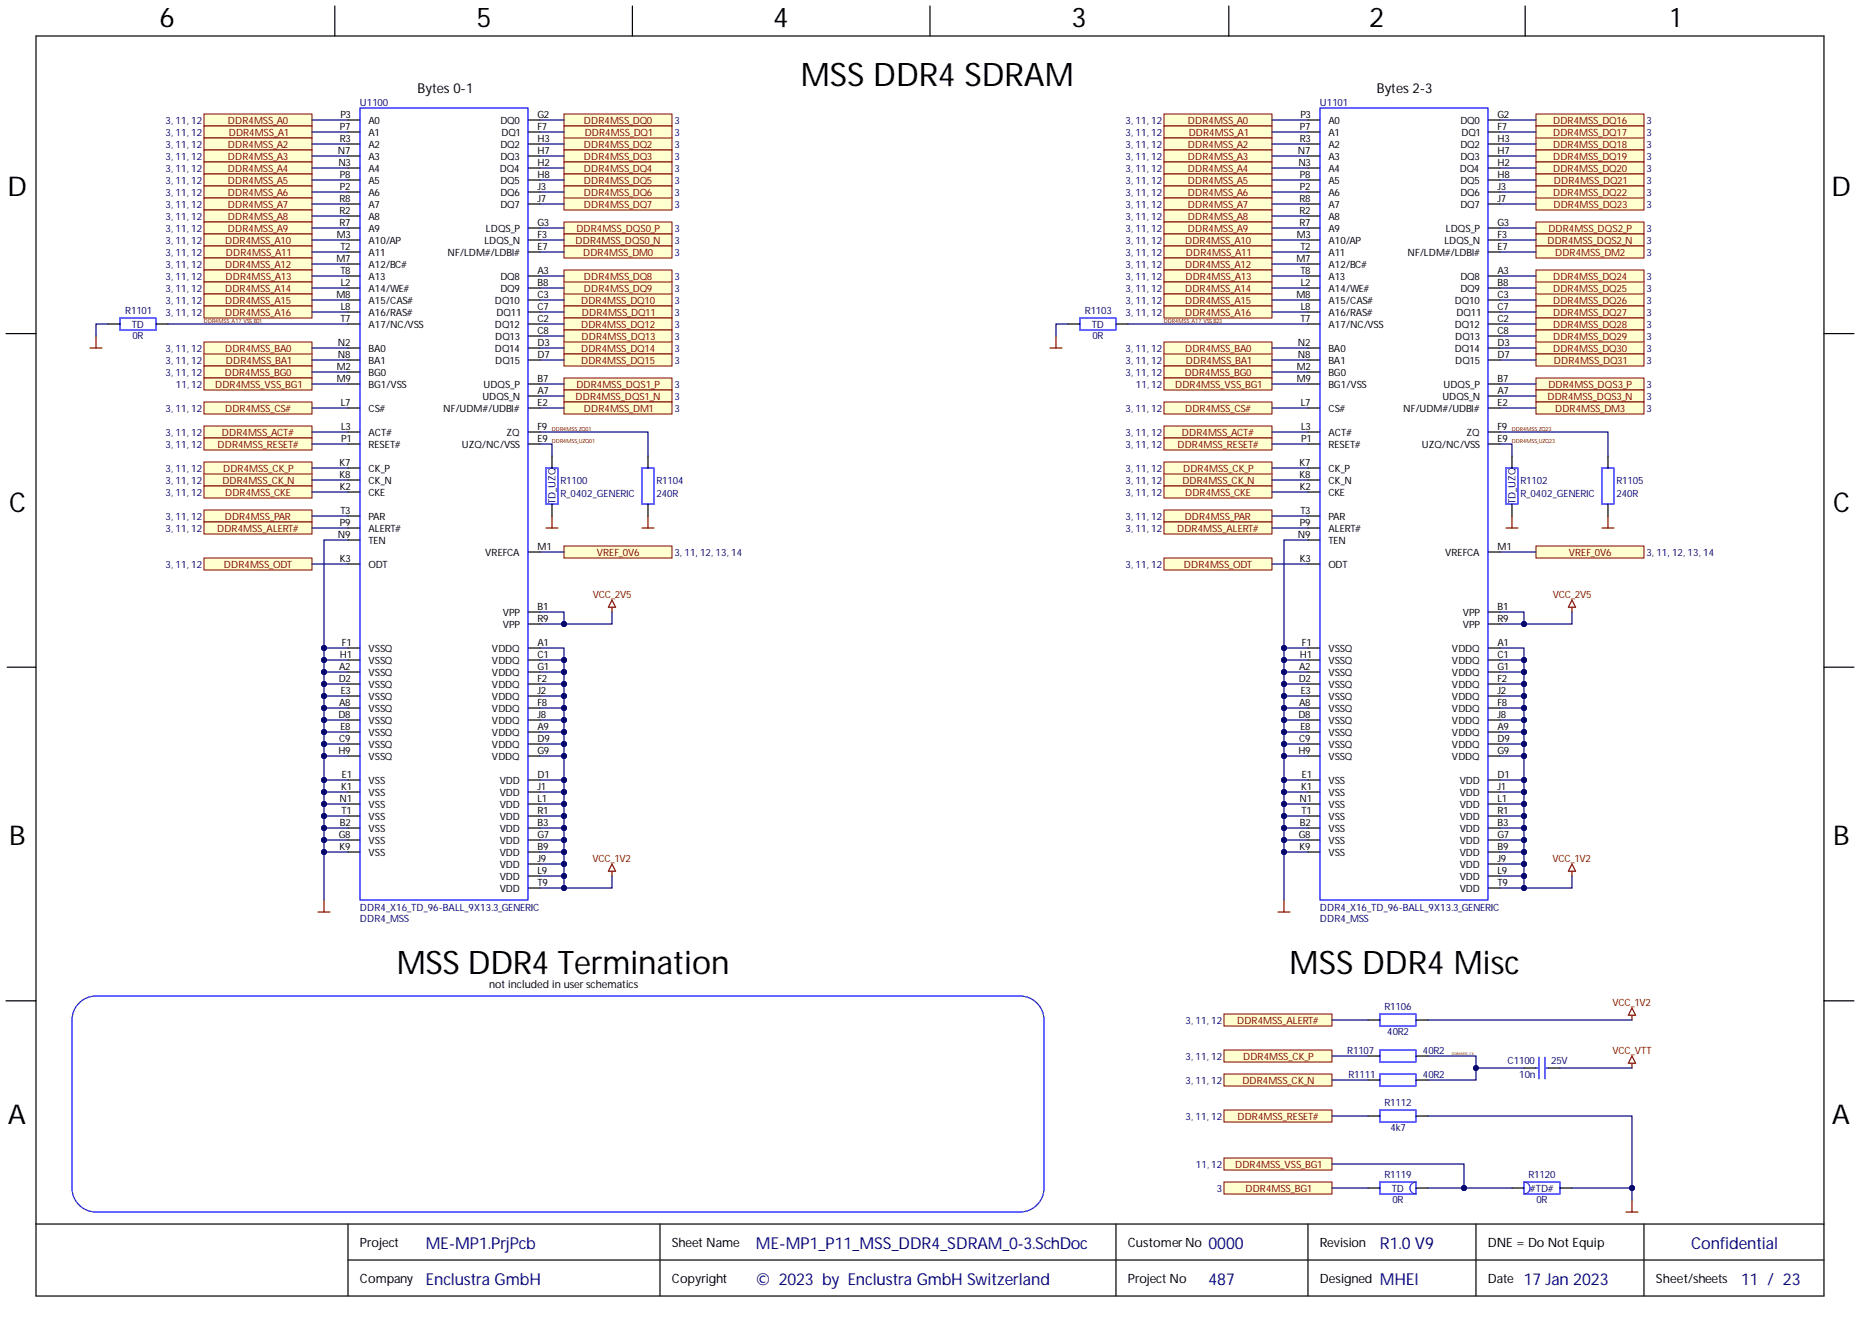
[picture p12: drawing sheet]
<svg xmlns="http://www.w3.org/2000/svg" width="393mm" height="282mm" viewBox="0 0 393 282" stroke-linecap="round" stroke-linejoin="round" font-family="sans-serif">
<defs><g id="words">
<g font-size="6.9">
<text x="169.3" y="18.1">MSS DDR4 SDRAM</text>
<text x="83.9" y="205.9">MSS DDR4 Termination</text>
<text x="272.6" y="205.9">MSS DDR4 Misc</text>
</g>
<g font-size="5.8">
<text x="33.7" y="5.7">6</text>
<text x="100.7" y="5.7">5</text>
<text x="163.4" y="5.7">4</text>
<text x="226.5" y="5.7">3</text>
<text x="289.4" y="5.7">2</text>
<text x="353.1" y="5.7">1</text>
<text x="1.6" y="41.4">D</text>
<text x="387.1" y="41.4">D</text>
<text x="1.9" y="108.2">C</text>
<text x="387.5" y="108.2">C</text>
<text x="1.9" y="178.7">B</text>
<text x="387.5" y="178.7">B</text>
<text x="1.7" y="237.6">A</text>
<text x="387.2" y="237.6">A</text>
</g>
<g font-size="3.5" fill="#000080">
<text x="90" y="264.1">ME-MP1.PrjPcb</text>
<text x="159.8" y="264.1">ME-MP1_P11_MSS_DDR4_SDRAM_0-3.SchDoc</text>
<text x="255.4" y="264.1">0000</text>
<text x="357.4" y="264.1">Confidential</text>
<text x="90" y="271.7">Enclustra GmbH</text>
<text x="159.8" y="271.7">© 2023 by Enclustra GmbH Switzerland</text>
<text x="255.4" y="271.7">487</text>
<text x="291.7" y="271.7">MHEI</text>
<text x="322.1" y="271.7">17 Jan 2023</text>
<text x="368" y="271.7">11 / 23</text>
</g>
<text font-size="3.5" fill="#00007c" x="291.7" y="264.1">R1.0V9</text>
<g font-size="2.9">
<text x="88.3" y="19.6">Bytes 0-1</text>
<text x="291" y="19.6">Bytes 2-3</text>
</g>
<g font-size="2.7">
<text x="76.1" y="263.7">Project</text>
<text x="142" y="263.7">Sheet Name</text>
<text x="238.4" y="263.7">CustomerNo</text>
<text x="279" y="263.7">Revision</text>
<text x="314.5" y="263.7">DNE = Do Not Equip</text>
<text x="76.1" y="271.3">Company</text>
<text x="142" y="271.3">Copyright</text>
<text x="238.4" y="271.3">Project No</text>
<text x="279" y="271.3">Designed</text>
<text x="314.5" y="271.3">Date</text>
<text x="350" y="271.3">Sheet/sheets</text>
</g>
<text font-size="2.3" x="103.4" y="209">not included in user schematics</text>
<g font-size="2.1" fill="#000080">
<text x="76.1" y="22.3">U1100</text>
<text x="279" y="22.3">U1101</text>
<text x="35" y="26.2">3, 11, 12</text>
<text x="35" y="28.8">3, 11, 12</text>
<text x="142.5" y="26.2">3</text>
<text x="142.5" y="28.8">3</text>
<text x="237.9" y="26.2">3, 11, 12</text>
<text x="237.9" y="28.8">3, 11, 12</text>
<text x="348" y="26.2">3</text>
<text x="348" y="28.8">3</text>
<text x="35" y="31.3">3, 11, 12</text>
<text x="35" y="33.8">3, 11, 12</text>
<text x="142.5" y="31.3">3</text>
<text x="142.5" y="33.8">3</text>
<text x="237.9" y="31.3">3, 11, 12</text>
<text x="237.9" y="33.8">3, 11, 12</text>
<text x="348" y="31.3">3</text>
<text x="348" y="33.8">3</text>
<text x="35" y="36.4">3, 11, 12</text>
<text x="35" y="38.9">3, 11, 12</text>
<text x="35" y="41.4">3, 11, 12</text>
<text x="142.5" y="36.4">3</text>
<text x="142.5" y="38.9">3</text>
<text x="142.5" y="41.4">3</text>
<text x="237.9" y="36.4">3, 11, 12</text>
<text x="237.9" y="38.9">3, 11, 12</text>
<text x="237.9" y="41.4">3, 11, 12</text>
<text x="348" y="36.4">3</text>
<text x="348" y="38.9">3</text>
<text x="348" y="41.4">3</text>
<text x="35" y="44">3, 11, 12</text>
<text x="35" y="46.5">3, 11, 12</text>
<text x="142.5" y="44">3</text>
<text x="237.9" y="44">3, 11, 12</text>
<text x="237.9" y="46.5">3, 11, 12</text>
<text x="348" y="44">3</text>
<text x="35" y="49.1">3, 11, 12</text>
<text x="35" y="51.6">3, 11, 12</text>
<text x="142.5" y="49.1">3</text>
<text x="142.5" y="51.6">3</text>
<text x="237.9" y="49.1">3, 11, 12</text>
<text x="237.9" y="51.6">3, 11, 12</text>
<text x="348" y="49.1">3</text>
<text x="348" y="51.6">3</text>
<text x="35" y="54.1">3, 11, 12</text>
<text x="35" y="56.7">3, 11, 12</text>
<text x="35" y="59.2">3, 11, 12</text>
<text x="142.5" y="54.1">3</text>
<text x="142.5" y="59.2">3</text>
<text x="237.9" y="54.1">3, 11, 12</text>
<text x="237.9" y="56.7">3, 11, 12</text>
<text x="237.9" y="59.2">3, 11, 12</text>
<text x="348" y="54.1">3</text>
<text x="348" y="59.2">3</text>
<text x="35" y="61.7">3, 11, 12</text>
<text x="35" y="64.3">3, 11, 12</text>
<text x="142.5" y="64.3">3</text>
<text x="142.5" y="61.7">3</text>
<text x="237.9" y="61.7">3, 11, 12</text>
<text x="237.9" y="64.3">3, 11, 12</text>
<text x="348" y="64.3">3</text>
<text x="348" y="61.7">3</text>
<text x="26.5" y="66.5">R1101</text>
<text x="27.9" y="69.3">TD</text>
<text x="28" y="71.7">0R</text>
<text x="35" y="66.8">3, 11, 12</text>
<text x="142.5" y="66.8">3</text>
<text x="142.5" y="69.4">3</text>
<text x="142.5" y="71.9">3</text>
<text x="229.3" y="66.5">R1103</text>
<text x="230.8" y="69.3">TD</text>
<text x="230.9" y="71.7">0R</text>
<text x="237.9" y="66.8">3, 11, 12</text>
<text x="348" y="66.8">3</text>
<text x="348" y="69.4">3</text>
<text x="348" y="71.9">3</text>
<text x="35" y="77">3, 11, 12</text>
<text x="35" y="74.4">3, 11, 12</text>
<text x="142.5" y="74.4">3</text>
<text x="142.5" y="77">3</text>
<text x="237.9" y="77">3, 11, 12</text>
<text x="237.9" y="74.4">3, 11, 12</text>
<text x="348" y="74.4">3</text>
<text x="348" y="77">3</text>
<text x="35" y="79.5">3, 11, 12</text>
<text x="37.2" y="82">11, 12</text>
<text x="142.5" y="82">3</text>
<text x="237.9" y="79.5">3, 11, 12</text>
<text x="240.1" y="82">11, 12</text>
<text x="348" y="82">3</text>
<text x="35" y="87.1">3, 11, 12</text>
<text x="142.5" y="84.6">3</text>
<text x="142.5" y="87.1">3</text>
<text x="237.9" y="87.1">3, 11, 12</text>
<text x="348" y="84.6">3</text>
<text x="348" y="87.1">3</text>
<text x="35" y="92.2">3, 11, 12</text>
<text x="35" y="94.7">3, 11, 12</text>
<text x="237.9" y="92.2">3, 11, 12</text>
<text x="237.9" y="94.7">3, 11, 12</text>
<text x="35" y="99.8">3, 11, 12</text>
<text x="237.9" y="99.8">3, 11, 12</text>
<text x="35" y="102.3">3, 11, 12</text>
<text x="35" y="104.9">3, 11, 12</text>
<text x="117.4" y="106.6" transform="rotate(-90 117.4 106.6)">TD_UZQ</text>
<text x="118.4" y="102.3">R1100</text>
<text x="118.4" y="105.1">R_0402_GENERIC</text>
<text x="138.7" y="102.3">R1104</text>
<text x="138.7" y="105.1">240R</text>
<text x="237.9" y="102.3">3, 11, 12</text>
<text x="237.9" y="104.9">3, 11, 12</text>
<text x="320.3" y="106.6" transform="rotate(-90 320.3 106.6)">TD_UZQ</text>
<text x="321.3" y="102.3">R1102</text>
<text x="321.3" y="105.1">R_0402_GENERIC</text>
<text x="341.6" y="102.3">R1105</text>
<text x="341.6" y="105.1">240R</text>
<text x="35" y="110">3, 11, 12</text>
<text x="35" y="112.5">3, 11, 12</text>
<text x="237.9" y="110">3, 11, 12</text>
<text x="237.9" y="112.5">3, 11, 12</text>
<text x="142.5" y="117.6">3, 11, 12, 13, 14</text>
<text x="348" y="117.6">3, 11, 12, 13, 14</text>
<text x="35" y="120.1">3, 11, 12</text>
<text x="237.9" y="120.1">3, 11, 12</text>
<text x="76.1" y="194.9">DDR4_MSS</text>
<text x="76.1" y="192.6">DDR4_X16_TD_96-BALL_9X13.3_GENERIC</text>
<text x="279" y="194.9">DDR4_MSS</text>
<text x="279" y="192.6">DDR4_X16_TD_96-BALL_9X13.3_GENERIC</text>
<text x="292.6" y="213.7">R1106</text>
<text x="250.6" y="216.5">3, 11, 12</text>
<text x="293.2" y="218.9">40R2</text>
<text x="250.6" y="224.1">3, 11, 12</text>
<text x="284.7" y="222.8">R1107</text>
<text x="285" y="227.9">R1111</text>
<text x="300.7" y="222.8">40R2</text>
<text x="300.7" y="227.9">40R2</text>
<text x="318.6" y="225.1">C1100</text>
<text x="321.1" y="227.9">10n</text>
<text x="327.9" y="225.1">25V</text>
<text x="250.6" y="229.2">3, 11, 12</text>
<text x="292.6" y="234">R1112</text>
<text x="250.6" y="236.8">3, 11, 12</text>
<text x="293.9" y="239.2">4k7</text>
<text x="252.8" y="247">11, 12</text>
<text x="292.6" y="249.2">R1119</text>
<text x="294.2" y="252">TD</text>
<text x="323" y="249.2">R1120</text>
<text x="323.4" y="252">#TD#</text>
<text x="257.2" y="252.1">3</text>
<text x="294.3" y="254.4">0R</text>
<text x="324.7" y="254.4">0R</text>
</g>
<g font-size="2.1" fill="#800000">
<text x="48.2" y="26.2">DDR4MSS_A0</text>
<text x="48.4" y="28.8">DDR4MSS_A1</text>
<text x="123.4" y="26.2">DDR4MSS_DQ0</text>
<text x="123.6" y="28.8">DDR4MSS_DQ1</text>
<text x="251.1" y="26.2">DDR4MSS_A0</text>
<text x="251.3" y="28.8">DDR4MSS_A1</text>
<text x="328.3" y="26.2">DDR4MSS_DQ16</text>
<text x="328.3" y="28.8">DDR4MSS_DQ17</text>
<text x="48.2" y="31.3">DDR4MSS_A2</text>
<text x="48.2" y="33.8">DDR4MSS_A3</text>
<text x="123.4" y="31.3">DDR4MSS_DQ2</text>
<text x="123.4" y="33.8">DDR4MSS_DQ3</text>
<text x="251.1" y="31.3">DDR4MSS_A2</text>
<text x="251.1" y="33.8">DDR4MSS_A3</text>
<text x="328.3" y="31.3">DDR4MSS_DQ18</text>
<text x="328.3" y="33.8">DDR4MSS_DQ19</text>
<text x="48.2" y="36.4">DDR4MSS_A4</text>
<text x="48.2" y="38.9">DDR4MSS_A5</text>
<text x="48.2" y="41.4">DDR4MSS_A6</text>
<text x="123.4" y="36.4">DDR4MSS_DQ4</text>
<text x="123.4" y="38.9">DDR4MSS_DQ5</text>
<text x="123.4" y="41.4">DDR4MSS_DQ6</text>
<text x="251.1" y="36.4">DDR4MSS_A4</text>
<text x="251.1" y="38.9">DDR4MSS_A5</text>
<text x="251.1" y="41.4">DDR4MSS_A6</text>
<text x="328.3" y="36.4">DDR4MSS_DQ20</text>
<text x="328.3" y="41.4">DDR4MSS_DQ22</text>
<text x="328.5" y="38.9">DDR4MSS_DQ21</text>
<text x="48.2" y="44">DDR4MSS_A7</text>
<text x="48.2" y="46.5">DDR4MSS_A8</text>
<text x="123.4" y="44">DDR4MSS_DQ7</text>
<text x="251.1" y="44">DDR4MSS_A7</text>
<text x="251.1" y="46.5">DDR4MSS_A8</text>
<text x="328.4" y="44">DDR4MSS_DQ23</text>
<text x="47.6" y="51.6">DDR4MSS_A10</text>
<text x="48.2" y="49.1">DDR4MSS_A9</text>
<text x="121.7" y="51.6">DDR4MSS_DQS0_N</text>
<text x="121.8" y="49.1">DDR4MSS_DQS0_P</text>
<text x="250.5" y="51.6">DDR4MSS_A10</text>
<text x="251.1" y="49.1">DDR4MSS_A9</text>
<text x="327.1" y="51.6">DDR4MSS_DQS2_N</text>
<text x="327.3" y="49.1">DDR4MSS_DQS2_P</text>
<text x="47.6" y="56.7">DDR4MSS_A12</text>
<text x="47.7" y="59.2">DDR4MSS_A13</text>
<text x="47.8" y="54.1">DDR4MSS_A11</text>
<text x="123.3" y="54.1">DDR4MSS_DM0</text>
<text x="123.4" y="59.2">DDR4MSS_DQ8</text>
<text x="250.5" y="56.7">DDR4MSS_A12</text>
<text x="250.6" y="59.2">DDR4MSS_A13</text>
<text x="250.7" y="54.1">DDR4MSS_A11</text>
<text x="328.3" y="59.2">DDR4MSS_DQ24</text>
<text x="328.7" y="54.1">DDR4MSS_DM2</text>
<text x="47.6" y="61.7">DDR4MSS_A14</text>
<text x="47.6" y="64.3">DDR4MSS_A15</text>
<text x="122.8" y="64.3">DDR4MSS_DQ10</text>
<text x="123.4" y="61.7">DDR4MSS_DQ9</text>
<text x="250.5" y="61.7">DDR4MSS_A14</text>
<text x="250.5" y="64.3">DDR4MSS_A15</text>
<text x="328.3" y="64.3">DDR4MSS_DQ26</text>
<text x="328.3" y="61.7">DDR4MSS_DQ25</text>
<text x="47.6" y="66.8">DDR4MSS_A16</text>
<text x="122.8" y="69.4">DDR4MSS_DQ12</text>
<text x="122.9" y="71.9">DDR4MSS_DQ13</text>
<text x="123" y="66.8">DDR4MSS_DQ11</text>
<text x="250.5" y="66.8">DDR4MSS_A16</text>
<text x="328.3" y="66.8">DDR4MSS_DQ27</text>
<text x="328.3" y="69.4">DDR4MSS_DQ28</text>
<text x="328.3" y="71.9">DDR4MSS_DQ29</text>
<text x="47.6" y="74.4">DDR4MSS_BA0</text>
<text x="47.8" y="77">DDR4MSS_BA1</text>
<text x="122.8" y="74.4">DDR4MSS_DQ14</text>
<text x="122.8" y="77">DDR4MSS_DQ15</text>
<text x="250.5" y="74.4">DDR4MSS_BA0</text>
<text x="250.7" y="77">DDR4MSS_BA1</text>
<text x="328.3" y="74.4">DDR4MSS_DQ30</text>
<text x="328.5" y="77">DDR4MSS_DQ31</text>
<text x="45.5" y="82">DDR4MSS_VSS_BG1</text>
<text x="47.5" y="79.5">DDR4MSS_BG0</text>
<text x="121.8" y="82">DDR4MSS_DQS1_P</text>
<text x="248.4" y="82">DDR4MSS_VSS_BG1</text>
<text x="250.4" y="79.5">DDR4MSS_BG0</text>
<text x="327.3" y="82">DDR4MSS_DQS3_P</text>
<text x="47.6" y="87.1">DDR4MSS_CS#</text>
<text x="121.7" y="84.6">DDR4MSS_DQS1_N</text>
<text x="123.4" y="87.1">DDR4MSS_DM1</text>
<text x="250.5" y="87.1">DDR4MSS_CS#</text>
<text x="327.1" y="84.6">DDR4MSS_DQS3_N</text>
<text x="328.7" y="87.1">DDR4MSS_DM3</text>
<text x="46" y="94.7">DDR4MSS_RESET#</text>
<text x="46.9" y="92.2">DDR4MSS_ACT#</text>
<text x="248.9" y="94.7">DDR4MSS_RESET#</text>
<text x="249.8" y="92.2">DDR4MSS_ACT#</text>
<text x="47.2" y="99.8">DDR4MSS_CK_P</text>
<text x="250.1" y="99.8">DDR4MSS_CK_P</text>
<text x="47" y="102.3">DDR4MSS_CK_N</text>
<text x="47.6" y="104.9">DDR4MSS_CKE</text>
<text x="249.9" y="102.3">DDR4MSS_CK_N</text>
<text x="250.5" y="104.9">DDR4MSS_CKE</text>
<text x="45.9" y="112.5">DDR4MSS_ALERT#</text>
<text x="47.5" y="110">DDR4MSS_PAR</text>
<text x="248.8" y="112.5">DDR4MSS_ALERT#</text>
<text x="250.4" y="110">DDR4MSS_PAR</text>
<text x="126.1" y="117.6">VREF_0V6</text>
<text x="331.6" y="117.6">VREF_0V6</text>
<text x="47.3" y="120.1">DDR4MSS_ODT</text>
<text x="250.2" y="120.1">DDR4MSS_ODT</text>
<text x="125.3" y="126.4">VCC_2V5</text>
<text x="328.2" y="126.4">VCC_2V5</text>
<text x="125.2" y="182.2">VCC_1V2</text>
<text x="328.1" y="182.2">VCC_1V2</text>
<text x="340.8" y="212.6">VCC_1V2</text>
<text x="261.5" y="216.5">DDR4MSS_ALERT#</text>
<text x="262.8" y="224.1">DDR4MSS_CK_P</text>
<text x="340.8" y="222.8">VCC_VTT</text>
<text x="262.6" y="229.2">DDR4MSS_CK_N</text>
<text x="261.6" y="236.8">DDR4MSS_RESET#</text>
<text x="261.1" y="247">DDR4MSS_VSS_BG1</text>
<text x="263.3" y="252.1">DDR4MSS_BG1</text>
</g>
<g font-size="2.1">
<text x="71.9" y="27.4">P7</text>
<text x="71.9" y="29.9">R3</text>
<text x="71.9" y="24.9">P3</text>
<text x="77.9" y="26.2">A0</text>
<text x="77.9" y="28.8">A1</text>
<text x="105.8" y="26.2">DQ0</text>
<text x="106" y="28.8">DQ1</text>
<text x="113.6" y="24.9">G2</text>
<text x="113.6" y="27.4">F7</text>
<text x="113.6" y="29.9">H3</text>
<text x="274.8" y="27.4">P7</text>
<text x="274.8" y="29.9">R3</text>
<text x="274.9" y="24.9">P3</text>
<text x="280.8" y="26.2">A0</text>
<text x="280.8" y="28.8">A1</text>
<text x="308.7" y="26.2">DQ0</text>
<text x="308.9" y="28.8">DQ1</text>
<text x="316.5" y="24.9">G2</text>
<text x="316.5" y="27.4">F7</text>
<text x="316.5" y="29.9">H3</text>
<text x="71.4" y="32.5">N7</text>
<text x="71.5" y="35">N3</text>
<text x="77.9" y="31.3">A2</text>
<text x="77.9" y="33.8">A3</text>
<text x="105.8" y="31.3">DQ2</text>
<text x="105.8" y="33.8">DQ3</text>
<text x="113.6" y="32.5">H7</text>
<text x="113.6" y="35">H2</text>
<text x="274.3" y="32.5">N7</text>
<text x="274.4" y="35">N3</text>
<text x="280.8" y="31.3">A2</text>
<text x="280.8" y="33.8">A3</text>
<text x="308.7" y="31.3">DQ2</text>
<text x="308.7" y="33.8">DQ3</text>
<text x="316.5" y="32.5">H7</text>
<text x="316.5" y="35">H2</text>
<text x="71.9" y="37.6">P8</text>
<text x="71.9" y="40.1">P2</text>
<text x="77.9" y="36.4">A4</text>
<text x="77.9" y="38.9">A5</text>
<text x="77.9" y="41.4">A6</text>
<text x="105.7" y="36.4">DQ4</text>
<text x="105.8" y="38.9">DQ5</text>
<text x="105.8" y="41.4">DQ6</text>
<text x="113.6" y="37.6">H8</text>
<text x="113.6" y="40.1">J3</text>
<text x="274.8" y="37.6">P8</text>
<text x="274.8" y="40.1">P2</text>
<text x="280.8" y="36.4">A4</text>
<text x="280.8" y="38.9">A5</text>
<text x="280.8" y="41.4">A6</text>
<text x="308.6" y="36.4">DQ4</text>
<text x="308.7" y="38.9">DQ5</text>
<text x="308.7" y="41.4">DQ6</text>
<text x="316.5" y="37.6">H8</text>
<text x="316.5" y="40.1">J3</text>
<text x="71.8" y="42.6">R8</text>
<text x="71.8" y="45.2">R2</text>
<text x="71.8" y="47.7">R7</text>
<text x="77.9" y="44">A7</text>
<text x="77.9" y="46.5">A8</text>
<text x="105.8" y="44">DQ7</text>
<text x="113.6" y="42.6">J7</text>
<text x="113.6" y="47.7">G3</text>
<text x="274.7" y="42.6">R8</text>
<text x="274.7" y="45.2">R2</text>
<text x="274.7" y="47.7">R7</text>
<text x="280.8" y="44">A7</text>
<text x="280.8" y="46.5">A8</text>
<text x="308.7" y="44">DQ7</text>
<text x="316.5" y="42.6">J7</text>
<text x="316.5" y="47.7">G3</text>
<text x="71.2" y="50.2">M3</text>
<text x="71.9" y="52.8">T2</text>
<text x="77.9" y="49.1">A9</text>
<text x="77.9" y="51.6">A10/AP</text>
<text x="102.4" y="51.6">LDQS_N</text>
<text x="102.7" y="49.1">LDQS_P</text>
<text x="113.6" y="50.2">F3</text>
<text x="113.6" y="52.8">E7</text>
<text x="274.1" y="50.2">M3</text>
<text x="274.9" y="52.8">T2</text>
<text x="280.8" y="49.1">A9</text>
<text x="280.8" y="51.6">A10/AP</text>
<text x="305.3" y="51.6">LDQS_N</text>
<text x="305.6" y="49.1">LDQS_P</text>
<text x="316.5" y="50.2">F3</text>
<text x="316.5" y="52.8">E7</text>
<text x="71.1" y="55.3">M7</text>
<text x="71.9" y="57.9">T8</text>
<text x="77.9" y="54.1">A11</text>
<text x="77.9" y="56.7">A12/BC#</text>
<text x="77.9" y="59.2">A13</text>
<text x="94.6" y="54.1">NF/LDM#/LDBI#</text>
<text x="105.8" y="59.2">DQ8</text>
<text x="113.6" y="57.9">A3</text>
<text x="274" y="55.3">M7</text>
<text x="274.9" y="57.9">T8</text>
<text x="280.8" y="54.1">A11</text>
<text x="280.8" y="56.7">A12/BC#</text>
<text x="280.8" y="59.2">A13</text>
<text x="297.5" y="54.1">NF/LDM#/LDBI#</text>
<text x="308.7" y="59.2">DQ8</text>
<text x="316.5" y="57.9">A3</text>
<text x="71.1" y="62.9">M8</text>
<text x="72" y="60.4">L2</text>
<text x="72" y="65.5">L8</text>
<text x="77.9" y="61.7">A14/WE#</text>
<text x="77.9" y="64.3">A15/CAS#</text>
<text x="104.6" y="64.3">DQ10</text>
<text x="105.8" y="61.7">DQ9</text>
<text x="113.6" y="60.4">B8</text>
<text x="113.6" y="62.9">C3</text>
<text x="113.6" y="65.5">C7</text>
<text x="274" y="62.9">M8</text>
<text x="274.9" y="60.4">L2</text>
<text x="274.9" y="65.5">L8</text>
<text x="280.8" y="61.7">A14/WE#</text>
<text x="280.8" y="64.3">A15/CAS#</text>
<text x="307.5" y="64.3">DQ10</text>
<text x="308.7" y="61.7">DQ9</text>
<text x="316.5" y="60.4">B8</text>
<text x="316.5" y="62.9">C3</text>
<text x="316.5" y="65.5">C7</text>
<text x="71.9" y="68">T7</text>
<text x="77.9" y="66.8">A16/RAS#</text>
<text x="77.9" y="69.4">A17/NC/VSS</text>
<text x="104.6" y="69.4">DQ12</text>
<text x="104.7" y="71.9">DQ13</text>
<text x="104.9" y="66.8">DQ11</text>
<text x="113.6" y="68">C2</text>
<text x="113.6" y="70.5">C8</text>
<text x="274.9" y="68">T7</text>
<text x="280.8" y="66.8">A16/RAS#</text>
<text x="280.8" y="69.4">A17/NC/VSS</text>
<text x="307.5" y="69.4">DQ12</text>
<text x="307.6" y="71.9">DQ13</text>
<text x="307.8" y="66.8">DQ11</text>
<text x="316.5" y="68">C2</text>
<text x="316.5" y="70.5">C8</text>
<text x="71.4" y="73.1">N2</text>
<text x="71.4" y="75.6">N8</text>
<text x="77.9" y="74.4">BA0</text>
<text x="77.9" y="77">BA1</text>
<text x="104.6" y="74.4">DQ14</text>
<text x="104.7" y="77">DQ15</text>
<text x="113.6" y="73.1">D3</text>
<text x="113.6" y="75.6">D7</text>
<text x="274.3" y="73.1">N2</text>
<text x="274.3" y="75.6">N8</text>
<text x="280.8" y="74.4">BA0</text>
<text x="280.8" y="77">BA1</text>
<text x="307.5" y="74.4">DQ14</text>
<text x="307.6" y="77">DQ15</text>
<text x="316.5" y="73.1">D3</text>
<text x="316.5" y="75.6">D7</text>
<text x="71.2" y="78.2">M2</text>
<text x="71.2" y="80.7">M9</text>
<text x="77.9" y="79.5">BG0</text>
<text x="77.9" y="82">BG1/VSS</text>
<text x="102.2" y="82">UDQS_P</text>
<text x="113.6" y="80.7">B7</text>
<text x="113.6" y="83.2">A7</text>
<text x="274.1" y="78.2">M2</text>
<text x="274.1" y="80.7">M9</text>
<text x="280.8" y="79.5">BG0</text>
<text x="280.8" y="82">BG1/VSS</text>
<text x="305.1" y="82">UDQS_P</text>
<text x="316.5" y="80.7">B7</text>
<text x="316.5" y="83.2">A7</text>
<text x="72" y="85.8">L7</text>
<text x="77.9" y="87.1">CS#</text>
<text x="93.7" y="87.1">NF/UDM#/UDBI#</text>
<text x="102" y="84.6">UDQS_N</text>
<text x="113.6" y="85.8">E2</text>
<text x="274.9" y="85.8">L7</text>
<text x="280.8" y="87.1">CS#</text>
<text x="296.6" y="87.1">NF/UDM#/UDBI#</text>
<text x="304.9" y="84.6">UDQS_N</text>
<text x="316.5" y="85.8">E2</text>
<text x="72.1" y="90.8">L3</text>
<text x="72.1" y="93.4">P1</text>
<text x="77.9" y="92.2">ACT#</text>
<text x="77.9" y="94.7">RESET#</text>
<text x="97.6" y="94.7">UZQ/NC/VSS</text>
<text x="107" y="92.2">ZQ</text>
<text x="113.6" y="93.4">E9</text>
<text x="113.6" y="90.8">F9</text>
<text x="275" y="90.8">L3</text>
<text x="275" y="93.4">P1</text>
<text x="280.8" y="92.2">ACT#</text>
<text x="280.8" y="94.7">RESET#</text>
<text x="300.6" y="94.7">UZQ/NC/VSS</text>
<text x="309.9" y="92.2">ZQ</text>
<text x="316.5" y="93.4">E9</text>
<text x="316.5" y="90.8">F9</text>
<text x="71.8" y="98.5">K7</text>
<text x="71.8" y="101">K8</text>
<text x="77.9" y="99.8">CK_P</text>
<text x="274.7" y="98.5">K7</text>
<text x="274.7" y="101">K8</text>
<text x="280.8" y="99.8">CK_P</text>
<text x="71.9" y="103.5">K2</text>
<text x="77.9" y="102.3">CK_N</text>
<text x="77.9" y="104.9">CKE</text>
<text x="274.8" y="103.5">K2</text>
<text x="280.8" y="102.3">CK_N</text>
<text x="280.8" y="104.9">CKE</text>
<text x="71.4" y="113.7">N9</text>
<text x="71.9" y="111.1">P9</text>
<text x="71.9" y="108.6">T3</text>
<text x="77.9" y="110">PAR</text>
<text x="77.9" y="112.5">ALERT#</text>
<text x="274.3" y="113.7">N9</text>
<text x="274.8" y="111.1">P9</text>
<text x="274.9" y="108.6">T3</text>
<text x="280.8" y="110">PAR</text>
<text x="280.8" y="112.5">ALERT#</text>
<text x="71.9" y="118.8">K3</text>
<text x="77.9" y="115">TEN</text>
<text x="102.6" y="117.6">VREFCA</text>
<text x="113.6" y="116.2">M1</text>
<text x="274.8" y="118.8">K3</text>
<text x="280.8" y="115">TEN</text>
<text x="305.5" y="117.6">VREFCA</text>
<text x="316.5" y="116.2">M1</text>
<text x="77.9" y="120.1">ODT</text>
<text x="280.8" y="120.1">ODT</text>
<text x="106.3" y="130.3">VPP</text>
<text x="113.6" y="128.9">B1</text>
<text x="113.6" y="131.4">R9</text>
<text x="309.2" y="130.3">VPP</text>
<text x="316.5" y="128.9">B1</text>
<text x="316.5" y="131.4">R9</text>
<text x="72.3" y="136.5">F1</text>
<text x="77.9" y="137.9">VSSQ</text>
<text x="104" y="137.9">VDDQ</text>
<text x="106.3" y="132.8">VPP</text>
<text x="113.6" y="136.5">A1</text>
<text x="275.2" y="136.5">F1</text>
<text x="280.8" y="137.9">VSSQ</text>
<text x="306.9" y="137.9">VDDQ</text>
<text x="309.2" y="132.8">VPP</text>
<text x="316.5" y="136.5">A1</text>
<text x="71.7" y="141.6">A2</text>
<text x="71.9" y="139.1">H1</text>
<text x="77.9" y="140.4">VSSQ</text>
<text x="77.9" y="142.9">VSSQ</text>
<text x="104" y="140.4">VDDQ</text>
<text x="104" y="142.9">VDDQ</text>
<text x="113.6" y="139.1">C1</text>
<text x="113.6" y="141.6">G1</text>
<text x="274.6" y="141.6">A2</text>
<text x="274.8" y="139.1">H1</text>
<text x="280.8" y="140.4">VSSQ</text>
<text x="280.8" y="142.9">VSSQ</text>
<text x="306.9" y="140.4">VDDQ</text>
<text x="306.9" y="142.9">VDDQ</text>
<text x="316.5" y="139.1">C1</text>
<text x="316.5" y="141.6">G1</text>
<text x="71.6" y="144.1">D2</text>
<text x="71.7" y="149.2">A8</text>
<text x="72" y="146.7">E3</text>
<text x="77.9" y="145.5">VSSQ</text>
<text x="77.9" y="148">VSSQ</text>
<text x="104" y="145.5">VDDQ</text>
<text x="104" y="148">VDDQ</text>
<text x="113.6" y="144.1">F2</text>
<text x="113.6" y="146.7">J2</text>
<text x="113.6" y="149.2">F8</text>
<text x="274.5" y="144.1">D2</text>
<text x="274.6" y="149.2">A8</text>
<text x="274.9" y="146.7">E3</text>
<text x="280.8" y="145.5">VSSQ</text>
<text x="280.8" y="148">VSSQ</text>
<text x="306.9" y="145.5">VDDQ</text>
<text x="306.9" y="148">VDDQ</text>
<text x="316.5" y="144.1">F2</text>
<text x="316.5" y="146.7">J2</text>
<text x="316.5" y="149.2">F8</text>
<text x="71.5" y="151.7">D8</text>
<text x="71.9" y="154.3">E8</text>
<text x="77.9" y="150.6">VSSQ</text>
<text x="77.9" y="153.1">VSSQ</text>
<text x="77.9" y="155.6">VSSQ</text>
<text x="104" y="150.6">VDDQ</text>
<text x="104" y="153.1">VDDQ</text>
<text x="104" y="155.6">VDDQ</text>
<text x="113.6" y="151.7">J8</text>
<text x="113.6" y="154.3">A9</text>
<text x="274.4" y="151.7">D8</text>
<text x="274.9" y="154.3">E8</text>
<text x="280.8" y="150.6">VSSQ</text>
<text x="280.8" y="153.1">VSSQ</text>
<text x="280.8" y="155.6">VSSQ</text>
<text x="306.9" y="150.6">VDDQ</text>
<text x="306.9" y="153.1">VDDQ</text>
<text x="306.9" y="155.6">VDDQ</text>
<text x="316.5" y="151.7">J8</text>
<text x="316.5" y="154.3">A9</text>
<text x="71.5" y="159.4">H9</text>
<text x="71.7" y="156.8">C9</text>
<text x="77.9" y="158.2">VSSQ</text>
<text x="77.9" y="160.7">VSSQ</text>
<text x="104" y="158.2">VDDQ</text>
<text x="104" y="160.7">VDDQ</text>
<text x="113.6" y="156.8">D9</text>
<text x="113.6" y="159.4">G9</text>
<text x="274.4" y="159.4">H9</text>
<text x="274.6" y="156.8">C9</text>
<text x="280.8" y="158.2">VSSQ</text>
<text x="280.8" y="160.7">VSSQ</text>
<text x="306.9" y="158.2">VDDQ</text>
<text x="306.9" y="160.7">VDDQ</text>
<text x="316.5" y="156.8">D9</text>
<text x="316.5" y="159.4">G9</text>
<text x="72.1" y="167">K1</text>
<text x="72.3" y="164.4">E1</text>
<text x="77.9" y="165.8">VSS</text>
<text x="105.7" y="165.8">VDD</text>
<text x="113.6" y="164.4">D1</text>
<text x="113.6" y="167">J1</text>
<text x="275" y="167">K1</text>
<text x="275.2" y="164.4">E1</text>
<text x="280.8" y="165.8">VSS</text>
<text x="308.6" y="165.8">VDD</text>
<text x="316.5" y="164.4">D1</text>
<text x="316.5" y="167">J1</text>
<text x="71.8" y="169.5">N1</text>
<text x="72.2" y="172">T1</text>
<text x="77.9" y="168.3">VSS</text>
<text x="77.9" y="170.9">VSS</text>
<text x="77.9" y="173.4">VSS</text>
<text x="105.7" y="168.3">VDD</text>
<text x="105.7" y="170.9">VDD</text>
<text x="105.7" y="173.4">VDD</text>
<text x="113.6" y="169.5">L1</text>
<text x="113.6" y="172">R1</text>
<text x="274.7" y="169.5">N1</text>
<text x="275.1" y="172">T1</text>
<text x="280.8" y="168.3">VSS</text>
<text x="280.8" y="170.9">VSS</text>
<text x="280.8" y="173.4">VSS</text>
<text x="308.6" y="168.3">VDD</text>
<text x="308.6" y="170.9">VDD</text>
<text x="308.6" y="173.4">VDD</text>
<text x="316.5" y="169.5">L1</text>
<text x="316.5" y="172">R1</text>
<text x="71.6" y="177.1">G8</text>
<text x="71.8" y="179.7">K9</text>
<text x="71.9" y="174.6">B2</text>
<text x="77.9" y="175.9">VSS</text>
<text x="77.9" y="178.5">VSS</text>
<text x="105.7" y="175.9">VDD</text>
<text x="105.7" y="178.5">VDD</text>
<text x="113.6" y="174.6">B3</text>
<text x="113.6" y="177.1">G7</text>
<text x="113.6" y="179.7">B9</text>
<text x="274.5" y="177.1">G8</text>
<text x="274.7" y="179.7">K9</text>
<text x="274.8" y="174.6">B2</text>
<text x="280.8" y="175.9">VSS</text>
<text x="280.8" y="178.5">VSS</text>
<text x="308.6" y="175.9">VDD</text>
<text x="308.6" y="178.5">VDD</text>
<text x="316.5" y="174.6">B3</text>
<text x="316.5" y="177.1">G7</text>
<text x="316.5" y="179.7">B9</text>
<text x="77.9" y="181">VSS</text>
<text x="105.7" y="181">VDD</text>
<text x="105.7" y="183.5">VDD</text>
<text x="113.6" y="182.2">J9</text>
<text x="113.6" y="184.7">L9</text>
<text x="280.8" y="181">VSS</text>
<text x="308.6" y="181">VDD</text>
<text x="308.6" y="183.5">VDD</text>
<text x="316.5" y="182.2">J9</text>
<text x="316.5" y="184.7">L9</text>
<text x="105.7" y="186.1">VDD</text>
<text x="105.7" y="188.6">VDD</text>
<text x="113.6" y="187.3">T9</text>
<text x="308.6" y="186.1">VDD</text>
<text x="308.6" y="188.6">VDD</text>
<text x="316.5" y="187.3">T9</text>
</g>
<g font-size="1.2" fill="#800000">
<text x="43.1" y="68.3">DDR4MSS_A17_VSS_B01</text>
<text x="246" y="68.3">DDR4MSS_A17_VSS_B23</text>
<text x="116.7" y="91.1">DDR4MSS_ZQ01</text>
<text x="116.7" y="93.6">DDR4MSS_UZQ01</text>
<text x="319.6" y="91.1">DDR4MSS_ZQ23</text>
<text x="319.6" y="93.6">DDR4MSS_UZQ23</text>
</g>
<text font-size=".8" fill="#800000" x="306.9" y="223.1">DDR4MSS_CK</text>
</g></defs>
<g fill="none" stroke="#000" stroke-width=".25">
<path d="M7.6 7.6h377.9v266.5h-377.9zM70.8 1.3v6.3M133.7 1.3v6.3M196.6 1.3v6.3M259.7 1.3v6.3M322.4 1.3v6.3M73.6 25.4h2.5M73.6 27.9h2.5M73.6 30.5h2.5M73.6 33h2.5M73.6 35.5h2.5M73.6 38.1h2.5"/>
<path d="M111.6 25.4h2.5M111.6 27.9h2.5M111.6 30.5h2.5M111.6 33h2.5M111.6 35.5h2.5M111.6 38.1h2.5M276.5 25.4h2.5M276.5 27.9h2.5M276.5 30.5h2.5M276.5 33h2.5M276.5 35.5h2.5M276.5 38.1h2.5"/>
<path d="M314.5 25.4h2.5M314.5 27.9h2.5M314.5 30.5h2.5M314.5 33h2.5M314.5 35.5h2.5M314.5 38.1h2.5M73.6 40.6h2.5M73.6 43.1h2.5M73.6 45.7h2.5M73.6 48.2h2.5M73.6 50.8h2.5M73.6 53.3h2.5"/>
<path d="M73.6 55.8h2.5M73.6 58.4h2.5M111.6 40.6h2.5M111.6 43.1h2.5M111.6 48.2h2.5M111.6 50.8h2.5M111.6 53.3h2.5M111.6 58.4h2.5M276.5 40.6h2.5M276.5 43.1h2.5M276.5 45.7h2.5M276.5 48.2h2.5"/>
<path d="M276.5 50.8h2.5M276.5 53.3h2.5M276.5 55.8h2.5M276.5 58.4h2.5M314.5 40.6h2.5M314.5 43.1h2.5M314.5 48.2h2.5M314.5 50.8h2.5M314.5 53.3h2.5M314.5 58.4h2.5M1.3 70.5h6.3M73.6 60.9h2.5"/>
<path d="M73.6 63.4h2.5M73.6 66h2.5M73.6 73.6h2.5M73.6 76.1h2.5M73.6 78.7h2.5M73.6 68.5h2.5M111.6 60.9h2.5M111.6 63.4h2.5M111.6 66h2.5M111.6 73.6h2.5M111.6 76.1h2.5M111.6 68.5h2.5"/>
<path d="M111.6 71.1h2.5M276.5 60.9h2.5M276.5 63.4h2.5M276.5 66h2.5M276.5 73.6h2.5M276.5 76.1h2.5M276.5 78.7h2.5M276.5 68.5h2.5M314.5 60.9h2.5M314.5 63.4h2.5M314.5 66h2.5M314.5 73.6h2.5"/>
<path d="M314.5 76.1h2.5M314.5 68.5h2.5M314.5 71.1h2.5M385.5 70.5h6.4M73.6 86.3h2.5M73.6 91.4h2.5M73.6 93.9h2.5M73.6 99h2.5M73.6 81.2h2.5M111.6 86.3h2.5M111.6 91.4h2.5M111.6 93.9h2.5"/>
<path d="M111.6 81.2h2.5M111.6 83.7h2.5M276.5 86.3h2.5M276.5 91.4h2.5M276.5 93.9h2.5M276.5 99h2.5M276.5 81.2h2.5M314.5 86.3h2.5M314.5 91.4h2.5M314.5 93.9h2.5M314.5 81.2h2.5M314.5 83.7h2.5"/>
<path d="M73.6 101.5h2.5M73.6 104h2.5M73.6 109.1h2.5M73.6 111.7h2.5M73.6 114.2h2.5M73.6 119.3h2.5M111.6 116.7h2.5M276.5 101.5h2.5M276.5 104h2.5M276.5 109.1h2.5M276.5 111.7h2.5M276.5 114.2h2.5"/>
<path d="M276.5 119.3h2.5M314.5 116.7h2.5M73.6 137h2.5M73.6 139.6h2.5M111.6 137h2.5M111.6 139.6h2.5M111.6 129.4h2.5M111.6 132h2.5M276.5 137h2.5M276.5 139.6h2.5M314.5 137h2.5M314.5 139.6h2.5"/>
<path d="M314.5 129.4h2.5M314.5 132h2.5M1.5 141.1h6.1M73.6 142.1h2.5M73.6 144.6h2.5M73.6 147.2h2.5M73.6 149.7h2.5M73.6 152.3h2.5M73.6 154.8h2.5M73.6 157.3h2.5M73.6 159.9h2.5M111.6 142.1h2.5"/>
<path d="M111.6 144.6h2.5M111.6 147.2h2.5M111.6 149.7h2.5M111.6 152.3h2.5M111.6 154.8h2.5M111.6 157.3h2.5M111.6 159.9h2.5M276.5 142.1h2.5M276.5 144.6h2.5M276.5 147.2h2.5M276.5 149.7h2.5M276.5 152.3h2.5"/>
<path d="M276.5 154.8h2.5M276.5 157.3h2.5M276.5 159.9h2.5M314.5 142.1h2.5M314.5 144.6h2.5M314.5 147.2h2.5M314.5 149.7h2.5M314.5 152.3h2.5M314.5 154.8h2.5M314.5 157.3h2.5M314.5 159.9h2.5M385.5 141.1h6.4"/>
<path d="M73.6 164.9h2.5M73.6 167.5h2.5M73.6 170h2.5M73.6 172.6h2.5M73.6 175.1h2.5M73.6 177.6h2.5M111.6 164.9h2.5M111.6 167.5h2.5M111.6 170h2.5M111.6 172.6h2.5M111.6 175.1h2.5M111.6 177.6h2.5"/>
<path d="M276.5 164.9h2.5M276.5 167.5h2.5M276.5 170h2.5M276.5 172.6h2.5M276.5 175.1h2.5M276.5 177.6h2.5M314.5 164.9h2.5M314.5 167.5h2.5M314.5 170h2.5M314.5 172.6h2.5M314.5 175.1h2.5M314.5 177.6h2.5"/>
<path d="M73.6 180.2h2.5M111.6 180.2h2.5M111.6 182.7h2.5M111.6 185.2h2.5M111.6 187.8h2.5M276.5 180.2h2.5M314.5 180.2h2.5M314.5 182.7h2.5M314.5 185.2h2.5M314.5 187.8h2.5M1.3 211.6h6.3M385.5 211.6h6.4"/>
<path d="M7.6 258.8h377.9M73.6 258.8v15.3M139.5 258.8v15.3M235.9 258.8v15.3M276.5 258.8v15.3M312 258.8v15.3M347.5 258.8v15.3M73.6 266.4h311.9"/>
</g>
<path d="M129.4 126.9l.7 1.5h-1.5zM129.4 128.4v1M332.3 126.9l.7 1.5h-1.5zM332.3 128.4v1M67.2 192.9h2.5M68.5 190.3v2.6M129.4 184.2v1M129.4 182.7l.7 1.5h-1.5zM270.1 192.9h2.6M271.4 190.3v2.6M332.3 184.2v1M332.3 182.7l.7 1.5h-1.5z" fill="none" stroke="#800000" stroke-width=".25"/>
<path d="M76.1 22.8h35.5v167.5h-35.5zM279 22.8h35.5v167.5h-35.5z" fill="none" stroke="#00f" stroke-width=".25"/>
<path d="M246 24.1h22.8v2.5h-22.8z" fill-rule="evenodd" fill="#ffffd0"/>
<path d="M246 24.1h22.8v2.5h-22.8z" fill="none" stroke="#800000" stroke-width=".21"/>
<path d="M246 26.6h22.8v2.6h-22.8z" fill-rule="evenodd" fill="#ffffd0"/>
<path d="M246 26.6h22.8v2.6h-22.8z" fill="none" stroke="#800000" stroke-width=".21"/>
<path d="M246 29.2h22.8v2.5h-22.8z" fill-rule="evenodd" fill="#ffffd0"/>
<path d="M246 29.2h22.8v2.5h-22.8z" fill="none" stroke="#800000" stroke-width=".21"/>
<path d="M246 31.7h22.8v2.6h-22.8z" fill-rule="evenodd" fill="#ffffd0"/>
<path d="M246 31.7h22.8v2.6h-22.8z" fill="none" stroke="#800000" stroke-width=".21"/>
<path d="M246 34.3h22.8v2.5h-22.8z" fill-rule="evenodd" fill="#ffffd0"/>
<path d="M246 34.3h22.8v2.5h-22.8z" fill="none" stroke="#800000" stroke-width=".21"/>
<path d="M246 36.8h22.8v2.5h-22.8z" fill-rule="evenodd" fill="#ffffd0"/>
<path d="M246 36.8h22.8v2.5h-22.8z" fill="none" stroke="#800000" stroke-width=".21"/>
<path d="M246 39.3h22.8v2.6h-22.8z" fill-rule="evenodd" fill="#ffffd0"/>
<path d="M246 39.3h22.8v2.6h-22.8z" fill="none" stroke="#800000" stroke-width=".21"/>
<path d="M246 41.9h22.8v2.5h-22.8z" fill-rule="evenodd" fill="#ffffd0"/>
<path d="M246 41.9h22.8v2.5h-22.8z" fill="none" stroke="#800000" stroke-width=".21"/>
<path d="M246 44.4h22.8v2.5h-22.8z" fill-rule="evenodd" fill="#ffffd0"/>
<path d="M246 44.4h22.8v2.5h-22.8z" fill="none" stroke="#800000" stroke-width=".21"/>
<path d="M246 46.9h22.8v2.6h-22.8z" fill-rule="evenodd" fill="#ffffd0"/>
<path d="M246 46.9h22.8v2.6h-22.8z" fill="none" stroke="#800000" stroke-width=".21"/>
<path d="M246 49.5h22.8v2.5h-22.8z" fill-rule="evenodd" fill="#ffffd0"/>
<path d="M246 49.5h22.8v2.5h-22.8z" fill="none" stroke="#800000" stroke-width=".21"/>
<path d="M246 52h22.8v2.6h-22.8z" fill-rule="evenodd" fill="#ffffd0"/>
<path d="M246 52h22.8v2.6h-22.8z" fill="none" stroke="#800000" stroke-width=".21"/>
<path d="M246 54.6h22.8v2.5h-22.8z" fill-rule="evenodd" fill="#ffffd0"/>
<path d="M246 54.6h22.8v2.5h-22.8z" fill="none" stroke="#800000" stroke-width=".21"/>
<path d="M246 57.1h22.8v2.5h-22.8z" fill-rule="evenodd" fill="#ffffd0"/>
<path d="M246 57.1h22.8v2.5h-22.8z" fill="none" stroke="#800000" stroke-width=".21"/>
<path d="M246 59.6h22.8v2.6h-22.8z" fill-rule="evenodd" fill="#ffffd0"/>
<path d="M246 59.6h22.8v2.6h-22.8z" fill="none" stroke="#800000" stroke-width=".21"/>
<path d="M246 62.2h22.8v2.5h-22.8z" fill-rule="evenodd" fill="#ffffd0"/>
<path d="M246 62.2h22.8v2.5h-22.8z" fill="none" stroke="#800000" stroke-width=".21"/>
<path d="M246 74.9h22.8v2.5h-22.8z" fill-rule="evenodd" fill="#ffffd0"/>
<path d="M246 74.9h22.8v2.5h-22.8z" fill="none" stroke="#800000" stroke-width=".21"/>
<path d="M246 77.4h22.8v2.5h-22.8z" fill-rule="evenodd" fill="#ffffd0"/>
<path d="M246 77.4h22.8v2.5h-22.8z" fill="none" stroke="#800000" stroke-width=".21"/>
<path d="M246 100.2h22.8v2.6h-22.8z" fill-rule="evenodd" fill="#ffffd0"/>
<path d="M246 100.2h22.8v2.6h-22.8z" fill="none" stroke="#800000" stroke-width=".21"/>
<path d="M246 102.8h22.8v2.5h-22.8z" fill-rule="evenodd" fill="#ffffd0"/>
<path d="M246 102.8h22.8v2.5h-22.8z" fill="none" stroke="#800000" stroke-width=".21"/>
<path d="M246 107.8h22.8v2.6h-22.8z" fill-rule="evenodd" fill="#ffffd0"/>
<path d="M246 107.8h22.8v2.6h-22.8z" fill="none" stroke="#800000" stroke-width=".21"/>
<path d="M246 90.1h22.8v2.5h-22.8z" fill-rule="evenodd" fill="#ffffd0"/>
<path d="M246 90.1h22.8v2.5h-22.8z" fill="none" stroke="#800000" stroke-width=".21"/>
<path d="M246 92.6h22.8v2.6h-22.8z" fill-rule="evenodd" fill="#ffffd0"/>
<path d="M246 92.6h22.8v2.6h-22.8z" fill="none" stroke="#800000" stroke-width=".21"/>
<path d="M246 110.4h22.8v2.5h-22.8z" fill-rule="evenodd" fill="#ffffd0"/>
<path d="M246 110.4h22.8v2.5h-22.8z" fill="none" stroke="#800000" stroke-width=".21"/>
<path d="M246 97.7h22.8v2.5h-22.8z" fill-rule="evenodd" fill="#ffffd0"/>
<path d="M246 97.7h22.8v2.5h-22.8z" fill="none" stroke="#800000" stroke-width=".21"/>
<path d="M246 64.7h22.8v2.5h-22.8z" fill-rule="evenodd" fill="#ffffd0"/>
<path d="M246 64.7h22.8v2.5h-22.8z" fill="none" stroke="#800000" stroke-width=".21"/>
<path d="M246 72.3h22.8v2.6h-22.8z" fill-rule="evenodd" fill="#ffffd0"/>
<path d="M246 72.3h22.8v2.6h-22.8z" fill="none" stroke="#800000" stroke-width=".21"/>
<path d="M246 85h22.8v2.5h-22.8z" fill-rule="evenodd" fill="#ffffd0"/>
<path d="M246 85h22.8v2.5h-22.8z" fill="none" stroke="#800000" stroke-width=".21"/>
<path d="M246 118h22.8v2.5h-22.8z" fill-rule="evenodd" fill="#ffffd0"/>
<path d="M246 118h22.8v2.5h-22.8z" fill="none" stroke="#800000" stroke-width=".21"/>
<path d="M43.1 24.1h22.8v2.5h-22.8z" fill-rule="evenodd" fill="#ffffd0"/>
<path d="M43.1 24.1h22.8v2.5h-22.8z" fill="none" stroke="#800000" stroke-width=".21"/>
<path d="M43.1 26.6h22.8v2.6h-22.8z" fill-rule="evenodd" fill="#ffffd0"/>
<path d="M43.1 26.6h22.8v2.6h-22.8z" fill="none" stroke="#800000" stroke-width=".21"/>
<path d="M43.1 29.2h22.8v2.5h-22.8z" fill-rule="evenodd" fill="#ffffd0"/>
<path d="M43.1 29.2h22.8v2.5h-22.8z" fill="none" stroke="#800000" stroke-width=".21"/>
<path d="M43.1 31.7h22.8v2.6h-22.8z" fill-rule="evenodd" fill="#ffffd0"/>
<path d="M43.1 31.7h22.8v2.6h-22.8z" fill="none" stroke="#800000" stroke-width=".21"/>
<path d="M43.1 34.3h22.8v2.5h-22.8z" fill-rule="evenodd" fill="#ffffd0"/>
<path d="M43.1 34.3h22.8v2.5h-22.8z" fill="none" stroke="#800000" stroke-width=".21"/>
<path d="M43.1 36.8h22.8v2.5h-22.8z" fill-rule="evenodd" fill="#ffffd0"/>
<path d="M43.1 36.8h22.8v2.5h-22.8z" fill="none" stroke="#800000" stroke-width=".21"/>
<path d="M43.1 39.3h22.8v2.6h-22.8z" fill-rule="evenodd" fill="#ffffd0"/>
<path d="M43.1 39.3h22.8v2.6h-22.8z" fill="none" stroke="#800000" stroke-width=".21"/>
<path d="M43.1 41.9h22.8v2.5h-22.8z" fill-rule="evenodd" fill="#ffffd0"/>
<path d="M43.1 41.9h22.8v2.5h-22.8z" fill="none" stroke="#800000" stroke-width=".21"/>
<path d="M43.1 44.4h22.8v2.5h-22.8z" fill-rule="evenodd" fill="#ffffd0"/>
<path d="M43.1 44.4h22.8v2.5h-22.8z" fill="none" stroke="#800000" stroke-width=".21"/>
<path d="M43.1 46.9h22.8v2.6h-22.8z" fill-rule="evenodd" fill="#ffffd0"/>
<path d="M43.1 46.9h22.8v2.6h-22.8z" fill="none" stroke="#800000" stroke-width=".21"/>
<path d="M43.1 49.5h22.8v2.5h-22.8z" fill-rule="evenodd" fill="#ffffd0"/>
<path d="M43.1 49.5h22.8v2.5h-22.8z" fill="none" stroke="#800000" stroke-width=".21"/>
<path d="M43.1 52h22.8v2.6h-22.8z" fill-rule="evenodd" fill="#ffffd0"/>
<path d="M43.1 52h22.8v2.6h-22.8z" fill="none" stroke="#800000" stroke-width=".21"/>
<path d="M43.1 54.6h22.8v2.5h-22.8z" fill-rule="evenodd" fill="#ffffd0"/>
<path d="M43.1 54.6h22.8v2.5h-22.8z" fill="none" stroke="#800000" stroke-width=".21"/>
<path d="M43.1 57.1h22.8v2.5h-22.8z" fill-rule="evenodd" fill="#ffffd0"/>
<path d="M43.1 57.1h22.8v2.5h-22.8z" fill="none" stroke="#800000" stroke-width=".21"/>
<path d="M43.1 59.6h22.8v2.6h-22.8z" fill-rule="evenodd" fill="#ffffd0"/>
<path d="M43.1 59.6h22.8v2.6h-22.8z" fill="none" stroke="#800000" stroke-width=".21"/>
<path d="M43.1 62.2h22.8v2.5h-22.8z" fill-rule="evenodd" fill="#ffffd0"/>
<path d="M43.1 62.2h22.8v2.5h-22.8z" fill="none" stroke="#800000" stroke-width=".21"/>
<path d="M43.1 74.9h22.8v2.5h-22.8z" fill-rule="evenodd" fill="#ffffd0"/>
<path d="M43.1 74.9h22.8v2.5h-22.8z" fill="none" stroke="#800000" stroke-width=".21"/>
<path d="M43.1 77.4h22.8v2.5h-22.8z" fill-rule="evenodd" fill="#ffffd0"/>
<path d="M43.1 77.4h22.8v2.5h-22.8z" fill="none" stroke="#800000" stroke-width=".21"/>
<path d="M43.1 100.2h22.8v2.6h-22.8z" fill-rule="evenodd" fill="#ffffd0"/>
<path d="M43.1 100.2h22.8v2.6h-22.8z" fill="none" stroke="#800000" stroke-width=".21"/>
<path d="M43.1 102.8h22.8v2.5h-22.8z" fill-rule="evenodd" fill="#ffffd0"/>
<path d="M43.1 102.8h22.8v2.5h-22.8z" fill="none" stroke="#800000" stroke-width=".21"/>
<path d="M43.1 107.8h22.8v2.6h-22.8z" fill-rule="evenodd" fill="#ffffd0"/>
<path d="M43.1 107.8h22.8v2.6h-22.8z" fill="none" stroke="#800000" stroke-width=".21"/>
<path d="M43.1 90.1h22.8v2.5h-22.8z" fill-rule="evenodd" fill="#ffffd0"/>
<path d="M43.1 90.1h22.8v2.5h-22.8z" fill="none" stroke="#800000" stroke-width=".21"/>
<path d="M43.1 92.6h22.8v2.6h-22.8z" fill-rule="evenodd" fill="#ffffd0"/>
<path d="M43.1 92.6h22.8v2.6h-22.8z" fill="none" stroke="#800000" stroke-width=".21"/>
<path d="M43.1 110.4h22.8v2.5h-22.8z" fill-rule="evenodd" fill="#ffffd0"/>
<path d="M43.1 110.4h22.8v2.5h-22.8z" fill="none" stroke="#800000" stroke-width=".21"/>
<path d="M43.1 97.7h22.8v2.5h-22.8z" fill-rule="evenodd" fill="#ffffd0"/>
<path d="M43.1 97.7h22.8v2.5h-22.8z" fill="none" stroke="#800000" stroke-width=".21"/>
<path d="M43.1 64.7h22.8v2.5h-22.8z" fill-rule="evenodd" fill="#ffffd0"/>
<path d="M43.1 64.7h22.8v2.5h-22.8z" fill="none" stroke="#800000" stroke-width=".21"/>
<path d="M43.1 72.3h22.8v2.6h-22.8z" fill-rule="evenodd" fill="#ffffd0"/>
<path d="M43.1 72.3h22.8v2.6h-22.8z" fill="none" stroke="#800000" stroke-width=".21"/>
<path d="M43.1 85h22.8v2.5h-22.8z" fill-rule="evenodd" fill="#ffffd0"/>
<path d="M43.1 85h22.8v2.5h-22.8z" fill="none" stroke="#800000" stroke-width=".21"/>
<path d="M43.1 118h22.8v2.5h-22.8z" fill-rule="evenodd" fill="#ffffd0"/>
<path d="M43.1 118h22.8v2.5h-22.8z" fill="none" stroke="#800000" stroke-width=".21"/>
<path d="M119.2 41.9h22.8v2.5h-22.8z" fill-rule="evenodd" fill="#ffffd0"/>
<path d="M119.2 41.9h22.8v2.5h-22.8z" fill="none" stroke="#800000" stroke-width=".21"/>
<path d="M119.2 29.2h22.8v2.5h-22.8z" fill-rule="evenodd" fill="#ffffd0"/>
<path d="M119.2 29.2h22.8v2.5h-22.8z" fill="none" stroke="#800000" stroke-width=".21"/>
<path d="M119.2 31.7h22.8v2.6h-22.8z" fill-rule="evenodd" fill="#ffffd0"/>
<path d="M119.2 31.7h22.8v2.6h-22.8z" fill="none" stroke="#800000" stroke-width=".21"/>
<path d="M119.2 24.1h22.8v2.5h-22.8z" fill-rule="evenodd" fill="#ffffd0"/>
<path d="M119.2 24.1h22.8v2.5h-22.8z" fill="none" stroke="#800000" stroke-width=".21"/>
<path d="M119.2 34.3h22.8v2.5h-22.8z" fill-rule="evenodd" fill="#ffffd0"/>
<path d="M119.2 34.3h22.8v2.5h-22.8z" fill="none" stroke="#800000" stroke-width=".21"/>
<path d="M119.2 36.8h22.8v2.5h-22.8z" fill-rule="evenodd" fill="#ffffd0"/>
<path d="M119.2 36.8h22.8v2.5h-22.8z" fill="none" stroke="#800000" stroke-width=".21"/>
<path d="M119.2 26.6h22.8v2.6h-22.8z" fill-rule="evenodd" fill="#ffffd0"/>
<path d="M119.2 26.6h22.8v2.6h-22.8z" fill="none" stroke="#800000" stroke-width=".21"/>
<path d="M119.2 39.3h22.8v2.6h-22.8z" fill-rule="evenodd" fill="#ffffd0"/>
<path d="M119.2 39.3h22.8v2.6h-22.8z" fill="none" stroke="#800000" stroke-width=".21"/>
<path d="M119.2 46.9h22.8v2.6h-22.8z" fill-rule="evenodd" fill="#ffffd0"/>
<path d="M119.2 46.9h22.8v2.6h-22.8z" fill="none" stroke="#800000" stroke-width=".21"/>
<path d="M119.2 49.5h22.8v2.5h-22.8z" fill-rule="evenodd" fill="#ffffd0"/>
<path d="M119.2 49.5h22.8v2.5h-22.8z" fill="none" stroke="#800000" stroke-width=".21"/>
<path d="M119.2 52h22.8v2.6h-22.8z" fill-rule="evenodd" fill="#ffffd0"/>
<path d="M119.2 52h22.8v2.6h-22.8z" fill="none" stroke="#800000" stroke-width=".21"/>
<path d="M119.2 72.3h22.8v2.6h-22.8z" fill-rule="evenodd" fill="#ffffd0"/>
<path d="M119.2 72.3h22.8v2.6h-22.8z" fill="none" stroke="#800000" stroke-width=".21"/>
<path d="M119.2 62.2h22.8v2.5h-22.8z" fill-rule="evenodd" fill="#ffffd0"/>
<path d="M119.2 62.2h22.8v2.5h-22.8z" fill="none" stroke="#800000" stroke-width=".21"/>
<path d="M119.2 59.6h22.8v2.6h-22.8z" fill-rule="evenodd" fill="#ffffd0"/>
<path d="M119.2 59.6h22.8v2.6h-22.8z" fill="none" stroke="#800000" stroke-width=".21"/>
<path d="M119.2 64.7h22.8v2.5h-22.8z" fill-rule="evenodd" fill="#ffffd0"/>
<path d="M119.2 64.7h22.8v2.5h-22.8z" fill="none" stroke="#800000" stroke-width=".21"/>
<path d="M119.2 74.9h22.8v2.5h-22.8z" fill-rule="evenodd" fill="#ffffd0"/>
<path d="M119.2 74.9h22.8v2.5h-22.8z" fill="none" stroke="#800000" stroke-width=".21"/>
<path d="M119.2 67.2h22.8v2.6h-22.8z" fill-rule="evenodd" fill="#ffffd0"/>
<path d="M119.2 67.2h22.8v2.6h-22.8z" fill="none" stroke="#800000" stroke-width=".21"/>
<path d="M119.2 57.1h22.8v2.5h-22.8z" fill-rule="evenodd" fill="#ffffd0"/>
<path d="M119.2 57.1h22.8v2.5h-22.8z" fill="none" stroke="#800000" stroke-width=".21"/>
<path d="M119.2 69.8h22.8v2.5h-22.8z" fill-rule="evenodd" fill="#ffffd0"/>
<path d="M119.2 69.8h22.8v2.5h-22.8z" fill="none" stroke="#800000" stroke-width=".21"/>
<path d="M119.2 79.9h22.8v2.6h-22.8z" fill-rule="evenodd" fill="#ffffd0"/>
<path d="M119.2 79.9h22.8v2.6h-22.8z" fill="none" stroke="#800000" stroke-width=".21"/>
<path d="M119.2 82.5h22.8v2.5h-22.8z" fill-rule="evenodd" fill="#ffffd0"/>
<path d="M119.2 82.5h22.8v2.5h-22.8z" fill="none" stroke="#800000" stroke-width=".21"/>
<path d="M119.2 85h22.8v2.5h-22.8z" fill-rule="evenodd" fill="#ffffd0"/>
<path d="M119.2 85h22.8v2.5h-22.8z" fill="none" stroke="#800000" stroke-width=".21"/>
<path d="M324.6 41.9h22.9v2.5h-22.9z" fill-rule="evenodd" fill="#ffffd0"/>
<path d="M324.6 41.9h22.9v2.5h-22.9z" fill="none" stroke="#800000" stroke-width=".21"/>
<path d="M324.6 29.2h22.9v2.5h-22.9z" fill-rule="evenodd" fill="#ffffd0"/>
<path d="M324.6 29.2h22.9v2.5h-22.9z" fill="none" stroke="#800000" stroke-width=".21"/>
<path d="M324.6 31.7h22.9v2.6h-22.9z" fill-rule="evenodd" fill="#ffffd0"/>
<path d="M324.6 31.7h22.9v2.6h-22.9z" fill="none" stroke="#800000" stroke-width=".21"/>
<path d="M324.6 24.1h22.9v2.5h-22.9z" fill-rule="evenodd" fill="#ffffd0"/>
<path d="M324.6 24.1h22.9v2.5h-22.9z" fill="none" stroke="#800000" stroke-width=".21"/>
<path d="M324.6 34.3h22.9v2.5h-22.9z" fill-rule="evenodd" fill="#ffffd0"/>
<path d="M324.6 34.3h22.9v2.5h-22.9z" fill="none" stroke="#800000" stroke-width=".21"/>
<path d="M324.6 36.8h22.9v2.5h-22.9z" fill-rule="evenodd" fill="#ffffd0"/>
<path d="M324.6 36.8h22.9v2.5h-22.9z" fill="none" stroke="#800000" stroke-width=".21"/>
<path d="M324.6 26.6h22.9v2.6h-22.9z" fill-rule="evenodd" fill="#ffffd0"/>
<path d="M324.6 26.6h22.9v2.6h-22.9z" fill="none" stroke="#800000" stroke-width=".21"/>
<path d="M324.6 39.3h22.9v2.6h-22.9z" fill-rule="evenodd" fill="#ffffd0"/>
<path d="M324.6 39.3h22.9v2.6h-22.9z" fill="none" stroke="#800000" stroke-width=".21"/>
<path d="M324.6 46.9h22.9v2.6h-22.9z" fill-rule="evenodd" fill="#ffffd0"/>
<path d="M324.6 46.9h22.9v2.6h-22.9z" fill="none" stroke="#800000" stroke-width=".21"/>
<path d="M324.6 49.5h22.9v2.5h-22.9z" fill-rule="evenodd" fill="#ffffd0"/>
<path d="M324.6 49.5h22.9v2.5h-22.9z" fill="none" stroke="#800000" stroke-width=".21"/>
<path d="M324.6 52h22.9v2.6h-22.9z" fill-rule="evenodd" fill="#ffffd0"/>
<path d="M324.6 52h22.9v2.6h-22.9z" fill="none" stroke="#800000" stroke-width=".21"/>
<path d="M324.6 72.3h22.9v2.6h-22.9z" fill-rule="evenodd" fill="#ffffd0"/>
<path d="M324.6 72.3h22.9v2.6h-22.9z" fill="none" stroke="#800000" stroke-width=".21"/>
<path d="M324.6 62.2h22.9v2.5h-22.9z" fill-rule="evenodd" fill="#ffffd0"/>
<path d="M324.6 62.2h22.9v2.5h-22.9z" fill="none" stroke="#800000" stroke-width=".21"/>
<path d="M324.6 59.6h22.9v2.6h-22.9z" fill-rule="evenodd" fill="#ffffd0"/>
<path d="M324.6 59.6h22.9v2.6h-22.9z" fill="none" stroke="#800000" stroke-width=".21"/>
<path d="M324.6 64.7h22.9v2.5h-22.9z" fill-rule="evenodd" fill="#ffffd0"/>
<path d="M324.6 64.7h22.9v2.5h-22.9z" fill="none" stroke="#800000" stroke-width=".21"/>
<path d="M324.6 74.9h22.9v2.5h-22.9z" fill-rule="evenodd" fill="#ffffd0"/>
<path d="M324.6 74.9h22.9v2.5h-22.9z" fill="none" stroke="#800000" stroke-width=".21"/>
<path d="M324.6 67.2h22.9v2.6h-22.9z" fill-rule="evenodd" fill="#ffffd0"/>
<path d="M324.6 67.2h22.9v2.6h-22.9z" fill="none" stroke="#800000" stroke-width=".21"/>
<path d="M324.6 57.1h22.9v2.5h-22.9z" fill-rule="evenodd" fill="#ffffd0"/>
<path d="M324.6 57.1h22.9v2.5h-22.9z" fill="none" stroke="#800000" stroke-width=".21"/>
<path d="M324.6 69.8h22.9v2.5h-22.9z" fill-rule="evenodd" fill="#ffffd0"/>
<path d="M324.6 69.8h22.9v2.5h-22.9z" fill="none" stroke="#800000" stroke-width=".21"/>
<path d="M324.6 79.9h22.9v2.6h-22.9z" fill-rule="evenodd" fill="#ffffd0"/>
<path d="M324.6 79.9h22.9v2.6h-22.9z" fill="none" stroke="#800000" stroke-width=".21"/>
<path d="M324.6 82.5h22.9v2.5h-22.9z" fill-rule="evenodd" fill="#ffffd0"/>
<path d="M324.6 82.5h22.9v2.5h-22.9z" fill="none" stroke="#800000" stroke-width=".21"/>
<path d="M324.6 85h22.9v2.5h-22.9z" fill-rule="evenodd" fill="#ffffd0"/>
<path d="M324.6 85h22.9v2.5h-22.9z" fill="none" stroke="#800000" stroke-width=".21"/>
<path d="M115.4 99h2.5v7.6h-2.5zM135.7 99h2.5v7.6h-2.5zM318.3 99h2.5v7.6h-2.5zM338.6 99h2.5v7.6h-2.5zM291.7 214.4h7.6v2.6h-7.6z" fill="none" stroke="#00f" stroke-width=".25"/>
<path d="M116.7 96.4v2.6M137 96.4v2.6M319.6 96.4v2.6M339.9 96.4v2.6M116.7 106.6v2.5M137 106.6v2.5M319.6 106.6v2.5M339.9 106.6v2.5M289.1 215.7h2.6M299.3 215.7h2.5" fill="none" stroke="#000" stroke-width=".25"/>
<path d="M115.4 111.7h2.5M116.7 109.1v2.6M135.7 111.7h2.5M137 109.1v2.6M318.3 111.7h2.5M319.6 109.1v2.6M338.6 111.7h2.5M339.9 109.1v2.6" fill="none" stroke="#800000" stroke-width=".25"/>
<path d="M258.7 214.4h22.8v2.6h-22.8z" fill-rule="evenodd" fill="#ffffd0"/>
<path d="M258.7 214.4h22.8v2.6h-22.8z" fill="none" stroke="#800000" stroke-width=".21"/>
<path d="M344.9 213.2l.8 1.5h-1.5zM344.9 214.7v1" fill="none" stroke="#800000" stroke-width=".25"/>
<path d="M258.7 222h22.8v2.6h-22.8z" fill-rule="evenodd" fill="#ffffd0"/>
<path d="M258.7 222h22.8v2.6h-22.8z" fill="none" stroke="#800000" stroke-width=".21"/>
<path d="M291.7 222h7.6v2.6h-7.6zM291.7 227.1h7.6v2.5h-7.6zM324.6 225.8h.7M325.3 223.6v4.5M326.5 225.8h.7M326.5 223.6v4.5" fill="none" stroke="#00f" stroke-width=".25"/>
<path d="M289.1 223.3h2.6M289.1 228.4h2.6M299.3 223.3h2.5M299.3 228.4h2.5M322.1 225.8h2.5M327.2 225.8h2.5" fill="none" stroke="#000" stroke-width=".25"/>
<path d="M258.7 227.1h22.8v2.5h-22.8z" fill-rule="evenodd" fill="#ffffd0"/>
<path d="M258.7 227.1h22.8v2.5h-22.8z" fill="none" stroke="#800000" stroke-width=".21"/>
<path d="M291.7 234.7h7.6v2.6h-7.6z" fill="none" stroke="#00f" stroke-width=".25"/>
<path d="M289.1 236h2.6M299.3 236h2.5" fill="none" stroke="#000" stroke-width=".25"/>
<path d="M258.7 234.7h22.8v2.6h-22.8z" fill-rule="evenodd" fill="#ffffd0"/>
<path d="M258.7 234.7h22.8v2.6h-22.8z" fill="none" stroke="#800000" stroke-width=".21"/>
<path d="M258.7 244.9h22.8v2.5h-22.8z" fill-rule="evenodd" fill="#ffffd0"/>
<path d="M258.7 244.9h22.8v2.5h-22.8z" fill="none" stroke="#800000" stroke-width=".21"/>
<path d="M299.3 249.9a1.27 1.27 0 0 0-1.3 1.3 1.27 1.27 0 0 0 1.3 1.3M299.3 249.9h-7.6v2.6h7.6M299.3 249.9v2.6M322.1 249.9a1.27 1.27 0 0 1 1.3 1.3 1.27 1.27 0 0 1-1.3 1.3M322.1 249.9h7.6v2.6h-7.6M322.1 249.9v2.6" fill="none" stroke="#00f" stroke-width=".25"/>
<path d="M289.1 251.2h2.6M299.3 251.2h2.5M319.6 251.2h2.5M329.7 251.2h2.6" fill="none" stroke="#000" stroke-width=".25"/>
<path d="M258.7 249.9h22.8v2.6h-22.8z" fill-rule="evenodd" fill="#ffffd0"/>
<path d="M258.7 249.9h22.8v2.6h-22.8z" fill="none" stroke="#800000" stroke-width=".21"/>
<path d="M343.7 256.3h2.5M344.9 253.8v2.5" fill="none" stroke="#800000" stroke-width=".25"/>
<path d="M119.2 115.5h22.8v2.5h-22.8z" fill-rule="evenodd" fill="#ffffd0"/>
<path d="M119.2 115.5h22.8v2.5h-22.8z" fill="none" stroke="#800000" stroke-width=".21"/>
<path d="M324.6 115.5h22.9v2.5h-22.9z" fill-rule="evenodd" fill="#ffffd0"/>
<path d="M324.6 115.5h22.9v2.5h-22.9z" fill="none" stroke="#800000" stroke-width=".21"/>
<path d="M25.4 67.2h7.6v2.6h-7.6zM228.3 67.2h7.6v2.6h-7.6zM17 211.8a5.1 5.1 0 0 1 3.3-1.2h195.3a5.1 5.1 0 0 1 5.1 5.1v35.5a5.1 5.1 0 0 1-5.1 5.1h-195.3a5.1 5.1 0 0 1-5.1-5.1v-35.5a5.1 5.1 0 0 1 1.8-3.9z" fill="none" stroke="#00f" stroke-width=".25"/>
<path d="M22.8 68.5h2.6M33 68.5h2.5M225.7 68.5h2.6M235.9 68.5h2.5" fill="none" stroke="#000" stroke-width=".25"/>
<path d="M19 73.6h2.6M20.3 71.1v2.5M221.9 73.6h2.6M223.2 71.1v2.5M344.9 223.3l.8 1.5h-1.5zM344.9 224.8v1" fill="none" stroke="#800000" stroke-width=".25"/>
<path d="M43.1 79.9h22.8v2.6h-22.8z" fill-rule="evenodd" fill="#ffffd0"/>
<path d="M43.1 79.9h22.8v2.6h-22.8z" fill="none" stroke="#800000" stroke-width=".21"/>
<path d="M246 79.9h22.8v2.6h-22.8z" fill-rule="evenodd" fill="#ffffd0"/>
<path d="M246 79.9h22.8v2.6h-22.8z" fill="none" stroke="#800000" stroke-width=".21"/>
<path d="M322.1 139.6v2.5" fill="none" stroke="#000080" stroke-width=".25"/>
<circle cx="322.1" cy="139.6" r=".51" fill="#000080"/>
<circle cx="322.1" cy="139.6" r=".51" fill="none" stroke="#000080" stroke-width=".21"/>
<circle cx="322.1" cy="142.1" r=".51" fill="#000080"/>
<circle cx="322.1" cy="142.1" r=".51" fill="none" stroke="#000080" stroke-width=".21"/>
<g fill="none" stroke="#000080" stroke-width=".25">
<path d="M65.9 38.1h7.7M65.9 35.5h7.7M65.9 33h7.7M65.9 30.5h7.7M65.9 27.9h7.7M65.9 25.4h7.7M65.9 58.4h7.7M65.9 55.8h7.7M65.9 53.3h7.7M65.9 50.8h7.7M65.9 48.2h7.7M65.9 45.7h7.7"/>
<path d="M65.9 43.1h7.7M65.9 40.6h7.7M65.9 78.7h7.7M65.9 76.1h7.7M65.9 73.6h7.7M65.9 66h7.7M65.9 63.4h7.7M65.9 60.9h7.7M65.9 99h7.7M65.9 93.9h7.7M65.9 91.4h7.7M65.9 86.3h7.7"/>
<path d="M65.9 81.2h7.7M65.9 119.3h7.7M65.9 111.7h7.7M65.9 109.1h7.7M65.9 104h7.7M65.9 101.5h7.7M68.5 180.2h5.1"/>
</g>
<circle cx="68.5" cy="180.2" r=".51" fill="#000080"/>
<circle cx="68.5" cy="180.2" r=".51" fill="none" stroke="#000080" stroke-width=".21"/>
<path d="M68.5 177.6h5.1" fill="none" stroke="#000080" stroke-width=".25"/>
<circle cx="68.5" cy="177.6" r=".51" fill="#000080"/>
<circle cx="68.5" cy="177.6" r=".51" fill="none" stroke="#000080" stroke-width=".21"/>
<path d="M68.5 175.1h5.1" fill="none" stroke="#000080" stroke-width=".25"/>
<circle cx="68.5" cy="175.1" r=".51" fill="#000080"/>
<circle cx="68.5" cy="175.1" r=".51" fill="none" stroke="#000080" stroke-width=".21"/>
<path d="M68.5 172.6h5.1" fill="none" stroke="#000080" stroke-width=".25"/>
<circle cx="68.5" cy="172.6" r=".51" fill="#000080"/>
<circle cx="68.5" cy="172.6" r=".51" fill="none" stroke="#000080" stroke-width=".21"/>
<path d="M68.5 170h5.1" fill="none" stroke="#000080" stroke-width=".25"/>
<circle cx="68.5" cy="170" r=".51" fill="#000080"/>
<circle cx="68.5" cy="170" r=".51" fill="none" stroke="#000080" stroke-width=".21"/>
<path d="M68.5 167.5h5.1" fill="none" stroke="#000080" stroke-width=".25"/>
<circle cx="68.5" cy="167.5" r=".51" fill="#000080"/>
<circle cx="68.5" cy="167.5" r=".51" fill="none" stroke="#000080" stroke-width=".21"/>
<path d="M68.5 164.9h5.1" fill="none" stroke="#000080" stroke-width=".25"/>
<circle cx="68.5" cy="164.9" r=".51" fill="#000080"/>
<circle cx="68.5" cy="164.9" r=".51" fill="none" stroke="#000080" stroke-width=".21"/>
<path d="M68.5 159.9h5.1" fill="none" stroke="#000080" stroke-width=".25"/>
<circle cx="68.5" cy="159.9" r=".51" fill="#000080"/>
<circle cx="68.5" cy="159.9" r=".51" fill="none" stroke="#000080" stroke-width=".21"/>
<path d="M68.5 157.3h5.1" fill="none" stroke="#000080" stroke-width=".25"/>
<circle cx="68.5" cy="157.3" r=".51" fill="#000080"/>
<circle cx="68.5" cy="157.3" r=".51" fill="none" stroke="#000080" stroke-width=".21"/>
<path d="M68.5 154.8h5.1" fill="none" stroke="#000080" stroke-width=".25"/>
<circle cx="68.5" cy="154.8" r=".51" fill="#000080"/>
<circle cx="68.5" cy="154.8" r=".51" fill="none" stroke="#000080" stroke-width=".21"/>
<path d="M68.5 152.3h5.1" fill="none" stroke="#000080" stroke-width=".25"/>
<circle cx="68.5" cy="152.3" r=".51" fill="#000080"/>
<circle cx="68.5" cy="152.3" r=".51" fill="none" stroke="#000080" stroke-width=".21"/>
<path d="M68.5 149.7h5.1" fill="none" stroke="#000080" stroke-width=".25"/>
<circle cx="68.5" cy="149.7" r=".51" fill="#000080"/>
<circle cx="68.5" cy="149.7" r=".51" fill="none" stroke="#000080" stroke-width=".21"/>
<path d="M68.5 147.2h5.1" fill="none" stroke="#000080" stroke-width=".25"/>
<circle cx="68.5" cy="147.2" r=".51" fill="#000080"/>
<circle cx="68.5" cy="147.2" r=".51" fill="none" stroke="#000080" stroke-width=".21"/>
<path d="M68.5 144.6h5.1" fill="none" stroke="#000080" stroke-width=".25"/>
<circle cx="68.5" cy="144.6" r=".51" fill="#000080"/>
<circle cx="68.5" cy="144.6" r=".51" fill="none" stroke="#000080" stroke-width=".21"/>
<path d="M68.5 142.1h5.1" fill="none" stroke="#000080" stroke-width=".25"/>
<circle cx="68.5" cy="142.1" r=".51" fill="#000080"/>
<circle cx="68.5" cy="142.1" r=".51" fill="none" stroke="#000080" stroke-width=".21"/>
<path d="M68.5 139.6h5.1" fill="none" stroke="#000080" stroke-width=".25"/>
<circle cx="68.5" cy="139.6" r=".51" fill="#000080"/>
<circle cx="68.5" cy="139.6" r=".51" fill="none" stroke="#000080" stroke-width=".21"/>
<path d="M68.5 137h5.1" fill="none" stroke="#000080" stroke-width=".25"/>
<circle cx="68.5" cy="137" r=".51" fill="#000080"/>
<circle cx="68.5" cy="137" r=".51" fill="none" stroke="#000080" stroke-width=".21"/>
<path d="M73.6 114.2h-5.1v22.8" fill="none" stroke="#000080" stroke-width=".25"/>
<circle cx="68.5" cy="137" r=".51" fill="#000080"/>
<circle cx="68.5" cy="137" r=".51" fill="none" stroke="#000080" stroke-width=".21"/>
<path d="M114.1 187.8h5.1" fill="none" stroke="#000080" stroke-width=".25"/>
<circle cx="119.2" cy="187.8" r=".51" fill="#000080"/>
<circle cx="119.2" cy="187.8" r=".51" fill="none" stroke="#000080" stroke-width=".21"/>
<path d="M114.1 185.2h5.1" fill="none" stroke="#000080" stroke-width=".25"/>
<circle cx="119.2" cy="185.2" r=".51" fill="#000080"/>
<circle cx="119.2" cy="185.2" r=".51" fill="none" stroke="#000080" stroke-width=".21"/>
<path d="M114.1 182.7h5.1" fill="none" stroke="#000080" stroke-width=".25"/>
<circle cx="119.2" cy="182.7" r=".51" fill="#000080"/>
<circle cx="119.2" cy="182.7" r=".51" fill="none" stroke="#000080" stroke-width=".21"/>
<path d="M114.1 180.2h5.1" fill="none" stroke="#000080" stroke-width=".25"/>
<circle cx="119.2" cy="180.2" r=".51" fill="#000080"/>
<circle cx="119.2" cy="180.2" r=".51" fill="none" stroke="#000080" stroke-width=".21"/>
<path d="M114.1 177.6h5.1" fill="none" stroke="#000080" stroke-width=".25"/>
<circle cx="119.2" cy="177.6" r=".51" fill="#000080"/>
<circle cx="119.2" cy="177.6" r=".51" fill="none" stroke="#000080" stroke-width=".21"/>
<path d="M114.1 175.1h5.1" fill="none" stroke="#000080" stroke-width=".25"/>
<circle cx="119.2" cy="175.1" r=".51" fill="#000080"/>
<circle cx="119.2" cy="175.1" r=".51" fill="none" stroke="#000080" stroke-width=".21"/>
<path d="M114.1 172.6h5.1" fill="none" stroke="#000080" stroke-width=".25"/>
<circle cx="119.2" cy="172.6" r=".51" fill="#000080"/>
<circle cx="119.2" cy="172.6" r=".51" fill="none" stroke="#000080" stroke-width=".21"/>
<path d="M114.1 170h5.1" fill="none" stroke="#000080" stroke-width=".25"/>
<circle cx="119.2" cy="170" r=".51" fill="#000080"/>
<circle cx="119.2" cy="170" r=".51" fill="none" stroke="#000080" stroke-width=".21"/>
<path d="M114.1 167.5h5.1" fill="none" stroke="#000080" stroke-width=".25"/>
<circle cx="119.2" cy="167.5" r=".51" fill="#000080"/>
<circle cx="119.2" cy="167.5" r=".51" fill="none" stroke="#000080" stroke-width=".21"/>
<path d="M114.1 164.9h5.1" fill="none" stroke="#000080" stroke-width=".25"/>
<circle cx="119.2" cy="164.9" r=".51" fill="#000080"/>
<circle cx="119.2" cy="164.9" r=".51" fill="none" stroke="#000080" stroke-width=".21"/>
<path d="M114.1 159.9h5.1" fill="none" stroke="#000080" stroke-width=".25"/>
<circle cx="119.2" cy="159.9" r=".51" fill="#000080"/>
<circle cx="119.2" cy="159.9" r=".51" fill="none" stroke="#000080" stroke-width=".21"/>
<path d="M114.1 157.3h5.1" fill="none" stroke="#000080" stroke-width=".25"/>
<circle cx="119.2" cy="157.3" r=".51" fill="#000080"/>
<circle cx="119.2" cy="157.3" r=".51" fill="none" stroke="#000080" stroke-width=".21"/>
<path d="M114.1 154.8h5.1" fill="none" stroke="#000080" stroke-width=".25"/>
<circle cx="119.2" cy="154.8" r=".51" fill="#000080"/>
<circle cx="119.2" cy="154.8" r=".51" fill="none" stroke="#000080" stroke-width=".21"/>
<path d="M114.1 152.3h5.1" fill="none" stroke="#000080" stroke-width=".25"/>
<circle cx="119.2" cy="152.3" r=".51" fill="#000080"/>
<circle cx="119.2" cy="152.3" r=".51" fill="none" stroke="#000080" stroke-width=".21"/>
<path d="M114.1 149.7h5.1" fill="none" stroke="#000080" stroke-width=".25"/>
<circle cx="119.2" cy="149.7" r=".51" fill="#000080"/>
<circle cx="119.2" cy="149.7" r=".51" fill="none" stroke="#000080" stroke-width=".21"/>
<path d="M114.1 147.2h5.1" fill="none" stroke="#000080" stroke-width=".25"/>
<circle cx="119.2" cy="147.2" r=".51" fill="#000080"/>
<circle cx="119.2" cy="147.2" r=".51" fill="none" stroke="#000080" stroke-width=".21"/>
<path d="M114.1 144.6h5.1" fill="none" stroke="#000080" stroke-width=".25"/>
<circle cx="119.2" cy="144.6" r=".51" fill="#000080"/>
<circle cx="119.2" cy="144.6" r=".51" fill="none" stroke="#000080" stroke-width=".21"/>
<path d="M114.1 142.1h5.1" fill="none" stroke="#000080" stroke-width=".25"/>
<circle cx="119.2" cy="142.1" r=".51" fill="#000080"/>
<circle cx="119.2" cy="142.1" r=".51" fill="none" stroke="#000080" stroke-width=".21"/>
<path d="M114.1 139.6h5.1" fill="none" stroke="#000080" stroke-width=".25"/>
<circle cx="119.2" cy="139.6" r=".51" fill="#000080"/>
<circle cx="119.2" cy="139.6" r=".51" fill="none" stroke="#000080" stroke-width=".21"/>
<path d="M114.1 137h5.1v2.6" fill="none" stroke="#000080" stroke-width=".25"/>
<circle cx="119.2" cy="139.6" r=".51" fill="#000080"/>
<circle cx="119.2" cy="139.6" r=".51" fill="none" stroke="#000080" stroke-width=".21"/>
<path d="M114.1 132h5.1" fill="none" stroke="#000080" stroke-width=".25"/>
<circle cx="119.2" cy="132" r=".51" fill="#000080"/>
<circle cx="119.2" cy="132" r=".51" fill="none" stroke="#000080" stroke-width=".21"/>
<path d="M114.1 129.4h5.1v2.6" fill="none" stroke="#000080" stroke-width=".25"/>
<circle cx="119.2" cy="132" r=".51" fill="#000080"/>
<circle cx="119.2" cy="132" r=".51" fill="none" stroke="#000080" stroke-width=".21"/>
<g fill="none" stroke="#000080" stroke-width=".25">
<path d="M114.1 38.1h5.1M114.1 35.5h5.1M114.1 33h5.1M114.1 30.5h5.1M114.1 27.9h5.1M114.1 25.4h5.1M114.1 58.4h5.1M114.1 53.3h5.1M114.1 50.8h5.1M114.1 48.2h5.1M114.1 43.1h5.1M114.1 40.6h5.1"/>
<path d="M114.1 76.1h5.1M114.1 73.6h5.1M114.1 71.1h5.1M114.1 68.5h5.1M114.1 66h5.1M114.1 63.4h5.1M114.1 60.9h5.1M114.1 93.9h2.6v2.5M114.1 91.4h22.9v5M114.1 86.3h5.1M114.1 83.7h5.1M114.1 81.2h5.1"/>
<path d="M114.1 116.7h5.1M129.4 185.2v2.6h-10.2"/>
</g>
<circle cx="119.2" cy="187.8" r=".51" fill="#000080"/>
<circle cx="119.2" cy="187.8" r=".51" fill="none" stroke="#000080" stroke-width=".21"/>
<path d="M129.4 129.4v2.6h-10.2" fill="none" stroke="#000080" stroke-width=".25"/>
<circle cx="119.2" cy="132" r=".51" fill="#000080"/>
<circle cx="119.2" cy="132" r=".51" fill="none" stroke="#000080" stroke-width=".21"/>
<g fill="none" stroke="#000080" stroke-width=".25">
<path d="M268.8 38.1h7.7M268.8 35.5h7.7M268.8 33h7.7M268.8 30.5h7.7M268.8 27.9h7.7M268.8 25.4h7.7M268.8 58.4h7.7M268.8 55.8h7.7M268.8 53.3h7.7M268.8 50.8h7.7M268.8 48.2h7.7M268.8 45.7h7.7"/>
<path d="M268.8 43.1h7.7M268.8 40.6h7.7M268.8 78.7h7.7M268.8 76.1h7.7M268.8 73.6h7.7M268.8 66h7.7M268.8 63.4h7.7M268.8 60.9h7.7M268.8 99h7.7M268.8 93.9h7.7M268.8 91.4h7.7M268.8 86.3h7.7"/>
<path d="M268.8 81.2h7.7M268.8 119.3h7.7M268.8 111.7h7.7M268.8 109.1h7.7M268.8 104h7.7M268.8 101.5h7.7M271.4 180.2h5.1"/>
</g>
<circle cx="271.4" cy="180.2" r=".51" fill="#000080"/>
<circle cx="271.4" cy="180.2" r=".51" fill="none" stroke="#000080" stroke-width=".21"/>
<path d="M271.4 177.6h5.1" fill="none" stroke="#000080" stroke-width=".25"/>
<circle cx="271.4" cy="177.6" r=".51" fill="#000080"/>
<circle cx="271.4" cy="177.6" r=".51" fill="none" stroke="#000080" stroke-width=".21"/>
<path d="M271.4 175.1h5.1" fill="none" stroke="#000080" stroke-width=".25"/>
<circle cx="271.4" cy="175.1" r=".51" fill="#000080"/>
<circle cx="271.4" cy="175.1" r=".51" fill="none" stroke="#000080" stroke-width=".21"/>
<path d="M271.4 172.6h5.1" fill="none" stroke="#000080" stroke-width=".25"/>
<circle cx="271.4" cy="172.6" r=".51" fill="#000080"/>
<circle cx="271.4" cy="172.6" r=".51" fill="none" stroke="#000080" stroke-width=".21"/>
<path d="M271.4 170h5.1" fill="none" stroke="#000080" stroke-width=".25"/>
<circle cx="271.4" cy="170" r=".51" fill="#000080"/>
<circle cx="271.4" cy="170" r=".51" fill="none" stroke="#000080" stroke-width=".21"/>
<path d="M271.4 167.5h5.1" fill="none" stroke="#000080" stroke-width=".25"/>
<circle cx="271.4" cy="167.5" r=".51" fill="#000080"/>
<circle cx="271.4" cy="167.5" r=".51" fill="none" stroke="#000080" stroke-width=".21"/>
<path d="M271.4 164.9h5.1" fill="none" stroke="#000080" stroke-width=".25"/>
<circle cx="271.4" cy="164.9" r=".51" fill="#000080"/>
<circle cx="271.4" cy="164.9" r=".51" fill="none" stroke="#000080" stroke-width=".21"/>
<path d="M271.4 159.9h5.1" fill="none" stroke="#000080" stroke-width=".25"/>
<circle cx="271.4" cy="159.9" r=".51" fill="#000080"/>
<circle cx="271.4" cy="159.9" r=".51" fill="none" stroke="#000080" stroke-width=".21"/>
<path d="M271.4 157.3h5.1" fill="none" stroke="#000080" stroke-width=".25"/>
<circle cx="271.4" cy="157.3" r=".51" fill="#000080"/>
<circle cx="271.4" cy="157.3" r=".51" fill="none" stroke="#000080" stroke-width=".21"/>
<path d="M271.4 154.8h5.1" fill="none" stroke="#000080" stroke-width=".25"/>
<circle cx="271.4" cy="154.8" r=".51" fill="#000080"/>
<circle cx="271.4" cy="154.8" r=".51" fill="none" stroke="#000080" stroke-width=".21"/>
<path d="M271.4 152.3h5.1" fill="none" stroke="#000080" stroke-width=".25"/>
<circle cx="271.4" cy="152.3" r=".51" fill="#000080"/>
<circle cx="271.4" cy="152.3" r=".51" fill="none" stroke="#000080" stroke-width=".21"/>
<path d="M271.4 149.7h5.1" fill="none" stroke="#000080" stroke-width=".25"/>
<circle cx="271.4" cy="149.7" r=".51" fill="#000080"/>
<circle cx="271.4" cy="149.7" r=".51" fill="none" stroke="#000080" stroke-width=".21"/>
<path d="M271.4 147.2h5.1" fill="none" stroke="#000080" stroke-width=".25"/>
<circle cx="271.4" cy="147.2" r=".51" fill="#000080"/>
<circle cx="271.4" cy="147.2" r=".51" fill="none" stroke="#000080" stroke-width=".21"/>
<path d="M271.4 144.6h5.1" fill="none" stroke="#000080" stroke-width=".25"/>
<circle cx="271.4" cy="144.6" r=".51" fill="#000080"/>
<circle cx="271.4" cy="144.6" r=".51" fill="none" stroke="#000080" stroke-width=".21"/>
<path d="M271.4 142.1h5.1" fill="none" stroke="#000080" stroke-width=".25"/>
<circle cx="271.4" cy="142.1" r=".51" fill="#000080"/>
<circle cx="271.4" cy="142.1" r=".51" fill="none" stroke="#000080" stroke-width=".21"/>
<path d="M271.4 139.6h5.1" fill="none" stroke="#000080" stroke-width=".25"/>
<circle cx="271.4" cy="139.6" r=".51" fill="#000080"/>
<circle cx="271.4" cy="139.6" r=".51" fill="none" stroke="#000080" stroke-width=".21"/>
<path d="M271.4 137h5.1" fill="none" stroke="#000080" stroke-width=".25"/>
<circle cx="271.4" cy="137" r=".51" fill="#000080"/>
<circle cx="271.4" cy="137" r=".51" fill="none" stroke="#000080" stroke-width=".21"/>
<path d="M276.5 114.2h-5.1v22.8" fill="none" stroke="#000080" stroke-width=".25"/>
<circle cx="271.4" cy="137" r=".51" fill="#000080"/>
<circle cx="271.4" cy="137" r=".51" fill="none" stroke="#000080" stroke-width=".21"/>
<path d="M281.5 246.1h27.9v5.1M281.5 251.2h7.6" fill="none" stroke="#000080" stroke-width=".25"/>
<circle cx="309.4" cy="251.2" r=".51" fill="#000080"/>
<circle cx="309.4" cy="251.2" r=".51" fill="none" stroke="#000080" stroke-width=".21"/>
<path d="M281.5 215.7h7.6M281.5 236h7.6M281.5 228.4h7.6M281.5 223.3h7.6M301.8 251.2h7.6" fill="none" stroke="#000080" stroke-width=".25"/>
<circle cx="309.4" cy="251.2" r=".51" fill="#000080"/>
<circle cx="309.4" cy="251.2" r=".51" fill="none" stroke="#000080" stroke-width=".21"/>
<path d="M301.8 223.3h10.2v5.1h-10.2" fill="none" stroke="#000080" stroke-width=".25"/>
<circle cx="312" cy="225.8" r=".51" fill="#000080"/>
<circle cx="312" cy="225.8" r=".51" fill="none" stroke="#000080" stroke-width=".21"/>
<path d="M317 187.8h5.1M301.8 215.7h43.1" fill="none" stroke="#000080" stroke-width=".25"/>
<circle cx="322.1" cy="187.8" r=".51" fill="#000080"/>
<circle cx="322.1" cy="187.8" r=".51" fill="none" stroke="#000080" stroke-width=".21"/>
<path d="M317 185.2h5.1" fill="none" stroke="#000080" stroke-width=".25"/>
<circle cx="322.1" cy="185.2" r=".51" fill="#000080"/>
<circle cx="322.1" cy="185.2" r=".51" fill="none" stroke="#000080" stroke-width=".21"/>
<path d="M317 182.7h5.1" fill="none" stroke="#000080" stroke-width=".25"/>
<circle cx="322.1" cy="182.7" r=".51" fill="#000080"/>
<circle cx="322.1" cy="182.7" r=".51" fill="none" stroke="#000080" stroke-width=".21"/>
<path d="M317 180.2h5.1" fill="none" stroke="#000080" stroke-width=".25"/>
<circle cx="322.1" cy="180.2" r=".51" fill="#000080"/>
<circle cx="322.1" cy="180.2" r=".51" fill="none" stroke="#000080" stroke-width=".21"/>
<path d="M317 177.6h5.1" fill="none" stroke="#000080" stroke-width=".25"/>
<circle cx="322.1" cy="177.6" r=".51" fill="#000080"/>
<circle cx="322.1" cy="177.6" r=".51" fill="none" stroke="#000080" stroke-width=".21"/>
<path d="M317 175.1h5.1" fill="none" stroke="#000080" stroke-width=".25"/>
<circle cx="322.1" cy="175.1" r=".51" fill="#000080"/>
<circle cx="322.1" cy="175.1" r=".51" fill="none" stroke="#000080" stroke-width=".21"/>
<path d="M317 172.6h5.1" fill="none" stroke="#000080" stroke-width=".25"/>
<circle cx="322.1" cy="172.6" r=".51" fill="#000080"/>
<circle cx="322.1" cy="172.6" r=".51" fill="none" stroke="#000080" stroke-width=".21"/>
<path d="M317 170h5.1" fill="none" stroke="#000080" stroke-width=".25"/>
<circle cx="322.1" cy="170" r=".51" fill="#000080"/>
<circle cx="322.1" cy="170" r=".51" fill="none" stroke="#000080" stroke-width=".21"/>
<path d="M317 167.5h5.1" fill="none" stroke="#000080" stroke-width=".25"/>
<circle cx="322.1" cy="167.5" r=".51" fill="#000080"/>
<circle cx="322.1" cy="167.5" r=".51" fill="none" stroke="#000080" stroke-width=".21"/>
<path d="M317 164.9h5.1" fill="none" stroke="#000080" stroke-width=".25"/>
<circle cx="322.1" cy="164.9" r=".51" fill="#000080"/>
<circle cx="322.1" cy="164.9" r=".51" fill="none" stroke="#000080" stroke-width=".21"/>
<path d="M317 159.9h5.1" fill="none" stroke="#000080" stroke-width=".25"/>
<circle cx="322.1" cy="159.9" r=".51" fill="#000080"/>
<circle cx="322.1" cy="159.9" r=".51" fill="none" stroke="#000080" stroke-width=".21"/>
<path d="M317 157.3h5.1" fill="none" stroke="#000080" stroke-width=".25"/>
<circle cx="322.1" cy="157.3" r=".51" fill="#000080"/>
<circle cx="322.1" cy="157.3" r=".51" fill="none" stroke="#000080" stroke-width=".21"/>
<path d="M317 154.8h5.1" fill="none" stroke="#000080" stroke-width=".25"/>
<circle cx="322.1" cy="154.8" r=".51" fill="#000080"/>
<circle cx="322.1" cy="154.8" r=".51" fill="none" stroke="#000080" stroke-width=".21"/>
<path d="M317 152.3h5.1" fill="none" stroke="#000080" stroke-width=".25"/>
<circle cx="322.1" cy="152.3" r=".51" fill="#000080"/>
<circle cx="322.1" cy="152.3" r=".51" fill="none" stroke="#000080" stroke-width=".21"/>
<path d="M317 149.7h5.1" fill="none" stroke="#000080" stroke-width=".25"/>
<circle cx="322.1" cy="149.7" r=".51" fill="#000080"/>
<circle cx="322.1" cy="149.7" r=".51" fill="none" stroke="#000080" stroke-width=".21"/>
<path d="M317 147.2h5.1" fill="none" stroke="#000080" stroke-width=".25"/>
<circle cx="322.1" cy="147.2" r=".51" fill="#000080"/>
<circle cx="322.1" cy="147.2" r=".51" fill="none" stroke="#000080" stroke-width=".21"/>
<path d="M317 144.6h5.1" fill="none" stroke="#000080" stroke-width=".25"/>
<circle cx="322.1" cy="144.6" r=".51" fill="#000080"/>
<circle cx="322.1" cy="144.6" r=".51" fill="none" stroke="#000080" stroke-width=".21"/>
<path d="M317 142.1h5.1" fill="none" stroke="#000080" stroke-width=".25"/>
<circle cx="322.1" cy="142.1" r=".51" fill="#000080"/>
<circle cx="322.1" cy="142.1" r=".51" fill="none" stroke="#000080" stroke-width=".21"/>
<path d="M317 139.6h5.1" fill="none" stroke="#000080" stroke-width=".25"/>
<circle cx="322.1" cy="139.6" r=".51" fill="#000080"/>
<circle cx="322.1" cy="139.6" r=".51" fill="none" stroke="#000080" stroke-width=".21"/>
<path d="M317 137h5.1v2.6" fill="none" stroke="#000080" stroke-width=".25"/>
<circle cx="322.1" cy="139.6" r=".51" fill="#000080"/>
<circle cx="322.1" cy="139.6" r=".51" fill="none" stroke="#000080" stroke-width=".21"/>
<path d="M317 132h5.1" fill="none" stroke="#000080" stroke-width=".25"/>
<circle cx="322.1" cy="132" r=".51" fill="#000080"/>
<circle cx="322.1" cy="132" r=".51" fill="none" stroke="#000080" stroke-width=".21"/>
<path d="M317 129.4h5.1v2.6" fill="none" stroke="#000080" stroke-width=".25"/>
<circle cx="322.1" cy="132" r=".51" fill="#000080"/>
<circle cx="322.1" cy="132" r=".51" fill="none" stroke="#000080" stroke-width=".21"/>
<g fill="none" stroke="#000080" stroke-width=".25">
<path d="M317 38.1h7.6M317 35.5h7.6M317 33h7.6M317 30.5h7.6M317 27.9h7.6M317 25.4h7.6M317 58.4h7.6M317 53.3h7.6M317 50.8h7.6M317 48.2h7.6M317 43.1h7.6M317 40.6h7.6"/>
<path d="M317 76.1h7.6M317 73.6h7.6M317 71.1h7.6M317 68.5h7.6M317 66h7.6M317 63.4h7.6M317 60.9h7.6M317 93.9h2.6v2.5M317 91.4h22.9v5M317 86.3h7.6M317 83.7h7.6M317 81.2h7.6"/>
<path d="M317 116.7h7.6M332.3 185.2v2.6h-10.2"/>
</g>
<circle cx="322.1" cy="187.8" r=".51" fill="#000080"/>
<circle cx="322.1" cy="187.8" r=".51" fill="none" stroke="#000080" stroke-width=".21"/>
<path d="M332.3 129.4v2.6h-10.2" fill="none" stroke="#000080" stroke-width=".25"/>
<circle cx="322.1" cy="132" r=".51" fill="#000080"/>
<circle cx="322.1" cy="132" r=".51" fill="none" stroke="#000080" stroke-width=".21"/>
<path d="M309.4 251.2h10.2" fill="none" stroke="#000080" stroke-width=".25"/>
<circle cx="309.4" cy="251.2" r=".51" fill="#000080"/>
<circle cx="309.4" cy="251.2" r=".51" fill="none" stroke="#000080" stroke-width=".21"/>
<path d="M312 225.8h10.1" fill="none" stroke="#000080" stroke-width=".25"/>
<circle cx="312" cy="225.8" r=".51" fill="#000080"/>
<circle cx="312" cy="225.8" r=".51" fill="none" stroke="#000080" stroke-width=".21"/>
<path d="M329.7 225.8h15.2M332.3 251.2h12.6" fill="none" stroke="#000080" stroke-width=".25"/>
<circle cx="344.9" cy="251.2" r=".51" fill="#000080"/>
<circle cx="344.9" cy="251.2" r=".51" fill="none" stroke="#000080" stroke-width=".21"/>
<path d="M68.5 180.2v10.1" fill="none" stroke="#000080" stroke-width=".25"/>
<circle cx="68.5" cy="180.2" r=".51" fill="#000080"/>
<circle cx="68.5" cy="180.2" r=".51" fill="none" stroke="#000080" stroke-width=".21"/>
<path d="M68.5 177.6v2.6" fill="none" stroke="#000080" stroke-width=".25"/>
<circle cx="68.5" cy="177.6" r=".51" fill="#000080"/>
<circle cx="68.5" cy="177.6" r=".51" fill="none" stroke="#000080" stroke-width=".21"/>
<circle cx="68.5" cy="180.2" r=".51" fill="#000080"/>
<circle cx="68.5" cy="180.2" r=".51" fill="none" stroke="#000080" stroke-width=".21"/>
<path d="M68.5 175.1v2.5" fill="none" stroke="#000080" stroke-width=".25"/>
<circle cx="68.5" cy="177.6" r=".51" fill="#000080"/>
<circle cx="68.5" cy="177.6" r=".51" fill="none" stroke="#000080" stroke-width=".21"/>
<circle cx="68.5" cy="175.1" r=".51" fill="#000080"/>
<circle cx="68.5" cy="175.1" r=".51" fill="none" stroke="#000080" stroke-width=".21"/>
<path d="M68.5 172.6v2.5" fill="none" stroke="#000080" stroke-width=".25"/>
<circle cx="68.5" cy="172.6" r=".51" fill="#000080"/>
<circle cx="68.5" cy="172.6" r=".51" fill="none" stroke="#000080" stroke-width=".21"/>
<circle cx="68.5" cy="175.1" r=".51" fill="#000080"/>
<circle cx="68.5" cy="175.1" r=".51" fill="none" stroke="#000080" stroke-width=".21"/>
<path d="M68.5 170v2.6" fill="none" stroke="#000080" stroke-width=".25"/>
<circle cx="68.5" cy="170" r=".51" fill="#000080"/>
<circle cx="68.5" cy="170" r=".51" fill="none" stroke="#000080" stroke-width=".21"/>
<circle cx="68.5" cy="172.6" r=".51" fill="#000080"/>
<circle cx="68.5" cy="172.6" r=".51" fill="none" stroke="#000080" stroke-width=".21"/>
<path d="M68.5 167.5v2.5" fill="none" stroke="#000080" stroke-width=".25"/>
<circle cx="68.5" cy="167.5" r=".51" fill="#000080"/>
<circle cx="68.5" cy="167.5" r=".51" fill="none" stroke="#000080" stroke-width=".21"/>
<circle cx="68.5" cy="170" r=".51" fill="#000080"/>
<circle cx="68.5" cy="170" r=".51" fill="none" stroke="#000080" stroke-width=".21"/>
<path d="M68.5 164.9v2.6" fill="none" stroke="#000080" stroke-width=".25"/>
<circle cx="68.5" cy="164.9" r=".51" fill="#000080"/>
<circle cx="68.5" cy="164.9" r=".51" fill="none" stroke="#000080" stroke-width=".21"/>
<circle cx="68.5" cy="167.5" r=".51" fill="#000080"/>
<circle cx="68.5" cy="167.5" r=".51" fill="none" stroke="#000080" stroke-width=".21"/>
<path d="M68.5 159.9v5" fill="none" stroke="#000080" stroke-width=".25"/>
<circle cx="68.5" cy="159.9" r=".51" fill="#000080"/>
<circle cx="68.5" cy="159.9" r=".51" fill="none" stroke="#000080" stroke-width=".21"/>
<circle cx="68.5" cy="164.9" r=".51" fill="#000080"/>
<circle cx="68.5" cy="164.9" r=".51" fill="none" stroke="#000080" stroke-width=".21"/>
<path d="M68.5 157.3v2.6" fill="none" stroke="#000080" stroke-width=".25"/>
<circle cx="68.5" cy="159.9" r=".51" fill="#000080"/>
<circle cx="68.5" cy="159.9" r=".51" fill="none" stroke="#000080" stroke-width=".21"/>
<circle cx="68.5" cy="157.3" r=".51" fill="#000080"/>
<circle cx="68.5" cy="157.3" r=".51" fill="none" stroke="#000080" stroke-width=".21"/>
<path d="M68.5 154.8v2.5" fill="none" stroke="#000080" stroke-width=".25"/>
<circle cx="68.5" cy="157.3" r=".51" fill="#000080"/>
<circle cx="68.5" cy="157.3" r=".51" fill="none" stroke="#000080" stroke-width=".21"/>
<circle cx="68.5" cy="154.8" r=".51" fill="#000080"/>
<circle cx="68.5" cy="154.8" r=".51" fill="none" stroke="#000080" stroke-width=".21"/>
<path d="M68.5 152.3v2.5" fill="none" stroke="#000080" stroke-width=".25"/>
<circle cx="68.5" cy="152.3" r=".51" fill="#000080"/>
<circle cx="68.5" cy="152.3" r=".51" fill="none" stroke="#000080" stroke-width=".21"/>
<circle cx="68.5" cy="154.8" r=".51" fill="#000080"/>
<circle cx="68.5" cy="154.8" r=".51" fill="none" stroke="#000080" stroke-width=".21"/>
<path d="M68.5 149.7v2.6" fill="none" stroke="#000080" stroke-width=".25"/>
<circle cx="68.5" cy="149.7" r=".51" fill="#000080"/>
<circle cx="68.5" cy="149.7" r=".51" fill="none" stroke="#000080" stroke-width=".21"/>
<circle cx="68.5" cy="152.3" r=".51" fill="#000080"/>
<circle cx="68.5" cy="152.3" r=".51" fill="none" stroke="#000080" stroke-width=".21"/>
<path d="M68.5 147.2v2.5" fill="none" stroke="#000080" stroke-width=".25"/>
<circle cx="68.5" cy="147.2" r=".51" fill="#000080"/>
<circle cx="68.5" cy="147.2" r=".51" fill="none" stroke="#000080" stroke-width=".21"/>
<circle cx="68.5" cy="149.7" r=".51" fill="#000080"/>
<circle cx="68.5" cy="149.7" r=".51" fill="none" stroke="#000080" stroke-width=".21"/>
<path d="M68.5 144.6v2.6" fill="none" stroke="#000080" stroke-width=".25"/>
<circle cx="68.5" cy="144.6" r=".51" fill="#000080"/>
<circle cx="68.5" cy="144.6" r=".51" fill="none" stroke="#000080" stroke-width=".21"/>
<circle cx="68.5" cy="147.2" r=".51" fill="#000080"/>
<circle cx="68.5" cy="147.2" r=".51" fill="none" stroke="#000080" stroke-width=".21"/>
<path d="M68.5 142.1v2.5" fill="none" stroke="#000080" stroke-width=".25"/>
<circle cx="68.5" cy="142.1" r=".51" fill="#000080"/>
<circle cx="68.5" cy="142.1" r=".51" fill="none" stroke="#000080" stroke-width=".21"/>
<circle cx="68.5" cy="144.6" r=".51" fill="#000080"/>
<circle cx="68.5" cy="144.6" r=".51" fill="none" stroke="#000080" stroke-width=".21"/>
<path d="M68.5 139.6v2.5" fill="none" stroke="#000080" stroke-width=".25"/>
<circle cx="68.5" cy="139.6" r=".51" fill="#000080"/>
<circle cx="68.5" cy="139.6" r=".51" fill="none" stroke="#000080" stroke-width=".21"/>
<circle cx="68.5" cy="142.1" r=".51" fill="#000080"/>
<circle cx="68.5" cy="142.1" r=".51" fill="none" stroke="#000080" stroke-width=".21"/>
<path d="M68.5 137v2.6" fill="none" stroke="#000080" stroke-width=".25"/>
<circle cx="68.5" cy="137" r=".51" fill="#000080"/>
<circle cx="68.5" cy="137" r=".51" fill="none" stroke="#000080" stroke-width=".21"/>
<circle cx="68.5" cy="139.6" r=".51" fill="#000080"/>
<circle cx="68.5" cy="139.6" r=".51" fill="none" stroke="#000080" stroke-width=".21"/>
<path d="M119.2 185.2v2.6" fill="none" stroke="#000080" stroke-width=".25"/>
<circle cx="119.2" cy="187.8" r=".51" fill="#000080"/>
<circle cx="119.2" cy="187.8" r=".51" fill="none" stroke="#000080" stroke-width=".21"/>
<circle cx="119.2" cy="185.2" r=".51" fill="#000080"/>
<circle cx="119.2" cy="185.2" r=".51" fill="none" stroke="#000080" stroke-width=".21"/>
<path d="M119.2 182.7v2.5" fill="none" stroke="#000080" stroke-width=".25"/>
<circle cx="119.2" cy="185.2" r=".51" fill="#000080"/>
<circle cx="119.2" cy="185.2" r=".51" fill="none" stroke="#000080" stroke-width=".21"/>
<circle cx="119.2" cy="182.7" r=".51" fill="#000080"/>
<circle cx="119.2" cy="182.7" r=".51" fill="none" stroke="#000080" stroke-width=".21"/>
<path d="M119.2 180.2v2.5" fill="none" stroke="#000080" stroke-width=".25"/>
<circle cx="119.2" cy="182.7" r=".51" fill="#000080"/>
<circle cx="119.2" cy="182.7" r=".51" fill="none" stroke="#000080" stroke-width=".21"/>
<circle cx="119.2" cy="180.2" r=".51" fill="#000080"/>
<circle cx="119.2" cy="180.2" r=".51" fill="none" stroke="#000080" stroke-width=".21"/>
<path d="M119.2 177.6v2.6" fill="none" stroke="#000080" stroke-width=".25"/>
<circle cx="119.2" cy="180.2" r=".51" fill="#000080"/>
<circle cx="119.2" cy="180.2" r=".51" fill="none" stroke="#000080" stroke-width=".21"/>
<circle cx="119.2" cy="177.6" r=".51" fill="#000080"/>
<circle cx="119.2" cy="177.6" r=".51" fill="none" stroke="#000080" stroke-width=".21"/>
<path d="M119.2 175.1v2.5" fill="none" stroke="#000080" stroke-width=".25"/>
<circle cx="119.2" cy="177.6" r=".51" fill="#000080"/>
<circle cx="119.2" cy="177.6" r=".51" fill="none" stroke="#000080" stroke-width=".21"/>
<circle cx="119.2" cy="175.1" r=".51" fill="#000080"/>
<circle cx="119.2" cy="175.1" r=".51" fill="none" stroke="#000080" stroke-width=".21"/>
<path d="M119.2 172.6v2.5" fill="none" stroke="#000080" stroke-width=".25"/>
<circle cx="119.2" cy="175.1" r=".51" fill="#000080"/>
<circle cx="119.2" cy="175.1" r=".51" fill="none" stroke="#000080" stroke-width=".21"/>
<circle cx="119.2" cy="172.6" r=".51" fill="#000080"/>
<circle cx="119.2" cy="172.6" r=".51" fill="none" stroke="#000080" stroke-width=".21"/>
<path d="M119.2 170v2.6" fill="none" stroke="#000080" stroke-width=".25"/>
<circle cx="119.2" cy="172.6" r=".51" fill="#000080"/>
<circle cx="119.2" cy="172.6" r=".51" fill="none" stroke="#000080" stroke-width=".21"/>
<circle cx="119.2" cy="170" r=".51" fill="#000080"/>
<circle cx="119.2" cy="170" r=".51" fill="none" stroke="#000080" stroke-width=".21"/>
<path d="M119.2 167.5v2.5" fill="none" stroke="#000080" stroke-width=".25"/>
<circle cx="119.2" cy="167.5" r=".51" fill="#000080"/>
<circle cx="119.2" cy="167.5" r=".51" fill="none" stroke="#000080" stroke-width=".21"/>
<circle cx="119.2" cy="170" r=".51" fill="#000080"/>
<circle cx="119.2" cy="170" r=".51" fill="none" stroke="#000080" stroke-width=".21"/>
<path d="M119.2 164.9v2.6" fill="none" stroke="#000080" stroke-width=".25"/>
<circle cx="119.2" cy="164.9" r=".51" fill="#000080"/>
<circle cx="119.2" cy="164.9" r=".51" fill="none" stroke="#000080" stroke-width=".21"/>
<circle cx="119.2" cy="167.5" r=".51" fill="#000080"/>
<circle cx="119.2" cy="167.5" r=".51" fill="none" stroke="#000080" stroke-width=".21"/>
<path d="M119.2 159.9v5" fill="none" stroke="#000080" stroke-width=".25"/>
<circle cx="119.2" cy="159.9" r=".51" fill="#000080"/>
<circle cx="119.2" cy="159.9" r=".51" fill="none" stroke="#000080" stroke-width=".21"/>
<circle cx="119.2" cy="164.9" r=".51" fill="#000080"/>
<circle cx="119.2" cy="164.9" r=".51" fill="none" stroke="#000080" stroke-width=".21"/>
<path d="M119.2 157.3v2.6" fill="none" stroke="#000080" stroke-width=".25"/>
<circle cx="119.2" cy="159.9" r=".51" fill="#000080"/>
<circle cx="119.2" cy="159.9" r=".51" fill="none" stroke="#000080" stroke-width=".21"/>
<circle cx="119.2" cy="157.3" r=".51" fill="#000080"/>
<circle cx="119.2" cy="157.3" r=".51" fill="none" stroke="#000080" stroke-width=".21"/>
<path d="M119.2 154.8v2.5" fill="none" stroke="#000080" stroke-width=".25"/>
<circle cx="119.2" cy="157.3" r=".51" fill="#000080"/>
<circle cx="119.2" cy="157.3" r=".51" fill="none" stroke="#000080" stroke-width=".21"/>
<circle cx="119.2" cy="154.8" r=".51" fill="#000080"/>
<circle cx="119.2" cy="154.8" r=".51" fill="none" stroke="#000080" stroke-width=".21"/>
<path d="M119.2 152.3v2.5" fill="none" stroke="#000080" stroke-width=".25"/>
<circle cx="119.2" cy="154.8" r=".51" fill="#000080"/>
<circle cx="119.2" cy="154.8" r=".51" fill="none" stroke="#000080" stroke-width=".21"/>
<circle cx="119.2" cy="152.3" r=".51" fill="#000080"/>
<circle cx="119.2" cy="152.3" r=".51" fill="none" stroke="#000080" stroke-width=".21"/>
<path d="M119.2 149.7v2.6" fill="none" stroke="#000080" stroke-width=".25"/>
<circle cx="119.2" cy="152.3" r=".51" fill="#000080"/>
<circle cx="119.2" cy="152.3" r=".51" fill="none" stroke="#000080" stroke-width=".21"/>
<circle cx="119.2" cy="149.7" r=".51" fill="#000080"/>
<circle cx="119.2" cy="149.7" r=".51" fill="none" stroke="#000080" stroke-width=".21"/>
<path d="M119.2 147.2v2.5" fill="none" stroke="#000080" stroke-width=".25"/>
<circle cx="119.2" cy="149.7" r=".51" fill="#000080"/>
<circle cx="119.2" cy="149.7" r=".51" fill="none" stroke="#000080" stroke-width=".21"/>
<circle cx="119.2" cy="147.2" r=".51" fill="#000080"/>
<circle cx="119.2" cy="147.2" r=".51" fill="none" stroke="#000080" stroke-width=".21"/>
<path d="M119.2 144.6v2.6" fill="none" stroke="#000080" stroke-width=".25"/>
<circle cx="119.2" cy="147.2" r=".51" fill="#000080"/>
<circle cx="119.2" cy="147.2" r=".51" fill="none" stroke="#000080" stroke-width=".21"/>
<circle cx="119.2" cy="144.6" r=".51" fill="#000080"/>
<circle cx="119.2" cy="144.6" r=".51" fill="none" stroke="#000080" stroke-width=".21"/>
<path d="M119.2 142.1v2.5" fill="none" stroke="#000080" stroke-width=".25"/>
<circle cx="119.2" cy="142.1" r=".51" fill="#000080"/>
<circle cx="119.2" cy="142.1" r=".51" fill="none" stroke="#000080" stroke-width=".21"/>
<circle cx="119.2" cy="144.6" r=".51" fill="#000080"/>
<circle cx="119.2" cy="144.6" r=".51" fill="none" stroke="#000080" stroke-width=".21"/>
<path d="M119.2 139.6v2.5" fill="none" stroke="#000080" stroke-width=".25"/>
<circle cx="119.2" cy="139.6" r=".51" fill="#000080"/>
<circle cx="119.2" cy="139.6" r=".51" fill="none" stroke="#000080" stroke-width=".21"/>
<circle cx="119.2" cy="142.1" r=".51" fill="#000080"/>
<circle cx="119.2" cy="142.1" r=".51" fill="none" stroke="#000080" stroke-width=".21"/>
<path d="M271.4 180.2v10.1" fill="none" stroke="#000080" stroke-width=".25"/>
<circle cx="271.4" cy="180.2" r=".51" fill="#000080"/>
<circle cx="271.4" cy="180.2" r=".51" fill="none" stroke="#000080" stroke-width=".21"/>
<path d="M271.4 177.6v2.6" fill="none" stroke="#000080" stroke-width=".25"/>
<circle cx="271.4" cy="177.6" r=".51" fill="#000080"/>
<circle cx="271.4" cy="177.6" r=".51" fill="none" stroke="#000080" stroke-width=".21"/>
<circle cx="271.4" cy="180.2" r=".51" fill="#000080"/>
<circle cx="271.4" cy="180.2" r=".51" fill="none" stroke="#000080" stroke-width=".21"/>
<path d="M271.4 175.1v2.5" fill="none" stroke="#000080" stroke-width=".25"/>
<circle cx="271.4" cy="177.6" r=".51" fill="#000080"/>
<circle cx="271.4" cy="177.6" r=".51" fill="none" stroke="#000080" stroke-width=".21"/>
<circle cx="271.4" cy="175.1" r=".51" fill="#000080"/>
<circle cx="271.4" cy="175.1" r=".51" fill="none" stroke="#000080" stroke-width=".21"/>
<path d="M271.4 172.6v2.5" fill="none" stroke="#000080" stroke-width=".25"/>
<circle cx="271.4" cy="172.6" r=".51" fill="#000080"/>
<circle cx="271.4" cy="172.6" r=".51" fill="none" stroke="#000080" stroke-width=".21"/>
<circle cx="271.4" cy="175.1" r=".51" fill="#000080"/>
<circle cx="271.4" cy="175.1" r=".51" fill="none" stroke="#000080" stroke-width=".21"/>
<path d="M271.4 170v2.6" fill="none" stroke="#000080" stroke-width=".25"/>
<circle cx="271.4" cy="170" r=".51" fill="#000080"/>
<circle cx="271.4" cy="170" r=".51" fill="none" stroke="#000080" stroke-width=".21"/>
<circle cx="271.4" cy="172.6" r=".51" fill="#000080"/>
<circle cx="271.4" cy="172.6" r=".51" fill="none" stroke="#000080" stroke-width=".21"/>
<path d="M271.4 167.5v2.5" fill="none" stroke="#000080" stroke-width=".25"/>
<circle cx="271.4" cy="167.5" r=".51" fill="#000080"/>
<circle cx="271.4" cy="167.5" r=".51" fill="none" stroke="#000080" stroke-width=".21"/>
<circle cx="271.4" cy="170" r=".51" fill="#000080"/>
<circle cx="271.4" cy="170" r=".51" fill="none" stroke="#000080" stroke-width=".21"/>
<path d="M271.4 164.9v2.6" fill="none" stroke="#000080" stroke-width=".25"/>
<circle cx="271.4" cy="164.9" r=".51" fill="#000080"/>
<circle cx="271.4" cy="164.9" r=".51" fill="none" stroke="#000080" stroke-width=".21"/>
<circle cx="271.4" cy="167.5" r=".51" fill="#000080"/>
<circle cx="271.4" cy="167.5" r=".51" fill="none" stroke="#000080" stroke-width=".21"/>
<path d="M271.4 159.9v5" fill="none" stroke="#000080" stroke-width=".25"/>
<circle cx="271.4" cy="159.9" r=".51" fill="#000080"/>
<circle cx="271.4" cy="159.9" r=".51" fill="none" stroke="#000080" stroke-width=".21"/>
<circle cx="271.4" cy="164.9" r=".51" fill="#000080"/>
<circle cx="271.4" cy="164.9" r=".51" fill="none" stroke="#000080" stroke-width=".21"/>
<path d="M271.4 157.3v2.6" fill="none" stroke="#000080" stroke-width=".25"/>
<circle cx="271.4" cy="159.9" r=".51" fill="#000080"/>
<circle cx="271.4" cy="159.9" r=".51" fill="none" stroke="#000080" stroke-width=".21"/>
<circle cx="271.4" cy="157.3" r=".51" fill="#000080"/>
<circle cx="271.4" cy="157.3" r=".51" fill="none" stroke="#000080" stroke-width=".21"/>
<path d="M271.4 154.8v2.5" fill="none" stroke="#000080" stroke-width=".25"/>
<circle cx="271.4" cy="157.3" r=".51" fill="#000080"/>
<circle cx="271.4" cy="157.3" r=".51" fill="none" stroke="#000080" stroke-width=".21"/>
<circle cx="271.4" cy="154.8" r=".51" fill="#000080"/>
<circle cx="271.4" cy="154.8" r=".51" fill="none" stroke="#000080" stroke-width=".21"/>
<path d="M271.4 152.3v2.5" fill="none" stroke="#000080" stroke-width=".25"/>
<circle cx="271.4" cy="152.3" r=".51" fill="#000080"/>
<circle cx="271.4" cy="152.3" r=".51" fill="none" stroke="#000080" stroke-width=".21"/>
<circle cx="271.4" cy="154.8" r=".51" fill="#000080"/>
<circle cx="271.4" cy="154.8" r=".51" fill="none" stroke="#000080" stroke-width=".21"/>
<path d="M271.4 149.7v2.6" fill="none" stroke="#000080" stroke-width=".25"/>
<circle cx="271.4" cy="149.7" r=".51" fill="#000080"/>
<circle cx="271.4" cy="149.7" r=".51" fill="none" stroke="#000080" stroke-width=".21"/>
<circle cx="271.4" cy="152.3" r=".51" fill="#000080"/>
<circle cx="271.4" cy="152.3" r=".51" fill="none" stroke="#000080" stroke-width=".21"/>
<path d="M271.4 147.2v2.5" fill="none" stroke="#000080" stroke-width=".25"/>
<circle cx="271.4" cy="147.2" r=".51" fill="#000080"/>
<circle cx="271.4" cy="147.2" r=".51" fill="none" stroke="#000080" stroke-width=".21"/>
<circle cx="271.4" cy="149.7" r=".51" fill="#000080"/>
<circle cx="271.4" cy="149.7" r=".51" fill="none" stroke="#000080" stroke-width=".21"/>
<path d="M271.4 144.6v2.6" fill="none" stroke="#000080" stroke-width=".25"/>
<circle cx="271.4" cy="144.6" r=".51" fill="#000080"/>
<circle cx="271.4" cy="144.6" r=".51" fill="none" stroke="#000080" stroke-width=".21"/>
<circle cx="271.4" cy="147.2" r=".51" fill="#000080"/>
<circle cx="271.4" cy="147.2" r=".51" fill="none" stroke="#000080" stroke-width=".21"/>
<path d="M271.4 142.1v2.5" fill="none" stroke="#000080" stroke-width=".25"/>
<circle cx="271.4" cy="142.1" r=".51" fill="#000080"/>
<circle cx="271.4" cy="142.1" r=".51" fill="none" stroke="#000080" stroke-width=".21"/>
<circle cx="271.4" cy="144.6" r=".51" fill="#000080"/>
<circle cx="271.4" cy="144.6" r=".51" fill="none" stroke="#000080" stroke-width=".21"/>
<path d="M271.4 139.6v2.5" fill="none" stroke="#000080" stroke-width=".25"/>
<circle cx="271.4" cy="139.6" r=".51" fill="#000080"/>
<circle cx="271.4" cy="139.6" r=".51" fill="none" stroke="#000080" stroke-width=".21"/>
<circle cx="271.4" cy="142.1" r=".51" fill="#000080"/>
<circle cx="271.4" cy="142.1" r=".51" fill="none" stroke="#000080" stroke-width=".21"/>
<path d="M271.4 137v2.6" fill="none" stroke="#000080" stroke-width=".25"/>
<circle cx="271.4" cy="137" r=".51" fill="#000080"/>
<circle cx="271.4" cy="137" r=".51" fill="none" stroke="#000080" stroke-width=".21"/>
<circle cx="271.4" cy="139.6" r=".51" fill="#000080"/>
<circle cx="271.4" cy="139.6" r=".51" fill="none" stroke="#000080" stroke-width=".21"/>
<path d="M322.1 185.2v2.6" fill="none" stroke="#000080" stroke-width=".25"/>
<circle cx="322.1" cy="187.8" r=".51" fill="#000080"/>
<circle cx="322.1" cy="187.8" r=".51" fill="none" stroke="#000080" stroke-width=".21"/>
<circle cx="322.1" cy="185.2" r=".51" fill="#000080"/>
<circle cx="322.1" cy="185.2" r=".51" fill="none" stroke="#000080" stroke-width=".21"/>
<path d="M322.1 182.7v2.5" fill="none" stroke="#000080" stroke-width=".25"/>
<circle cx="322.1" cy="185.2" r=".51" fill="#000080"/>
<circle cx="322.1" cy="185.2" r=".51" fill="none" stroke="#000080" stroke-width=".21"/>
<circle cx="322.1" cy="182.7" r=".51" fill="#000080"/>
<circle cx="322.1" cy="182.7" r=".51" fill="none" stroke="#000080" stroke-width=".21"/>
<path d="M322.1 180.2v2.5" fill="none" stroke="#000080" stroke-width=".25"/>
<circle cx="322.1" cy="182.7" r=".51" fill="#000080"/>
<circle cx="322.1" cy="182.7" r=".51" fill="none" stroke="#000080" stroke-width=".21"/>
<circle cx="322.1" cy="180.2" r=".51" fill="#000080"/>
<circle cx="322.1" cy="180.2" r=".51" fill="none" stroke="#000080" stroke-width=".21"/>
<path d="M322.1 177.6v2.6" fill="none" stroke="#000080" stroke-width=".25"/>
<circle cx="322.1" cy="180.2" r=".51" fill="#000080"/>
<circle cx="322.1" cy="180.2" r=".51" fill="none" stroke="#000080" stroke-width=".21"/>
<circle cx="322.1" cy="177.6" r=".51" fill="#000080"/>
<circle cx="322.1" cy="177.6" r=".51" fill="none" stroke="#000080" stroke-width=".21"/>
<path d="M322.1 175.1v2.5" fill="none" stroke="#000080" stroke-width=".25"/>
<circle cx="322.1" cy="177.6" r=".51" fill="#000080"/>
<circle cx="322.1" cy="177.6" r=".51" fill="none" stroke="#000080" stroke-width=".21"/>
<circle cx="322.1" cy="175.1" r=".51" fill="#000080"/>
<circle cx="322.1" cy="175.1" r=".51" fill="none" stroke="#000080" stroke-width=".21"/>
<path d="M322.1 172.6v2.5" fill="none" stroke="#000080" stroke-width=".25"/>
<circle cx="322.1" cy="175.1" r=".51" fill="#000080"/>
<circle cx="322.1" cy="175.1" r=".51" fill="none" stroke="#000080" stroke-width=".21"/>
<circle cx="322.1" cy="172.6" r=".51" fill="#000080"/>
<circle cx="322.1" cy="172.6" r=".51" fill="none" stroke="#000080" stroke-width=".21"/>
<path d="M322.1 170v2.6" fill="none" stroke="#000080" stroke-width=".25"/>
<circle cx="322.1" cy="172.6" r=".51" fill="#000080"/>
<circle cx="322.1" cy="172.6" r=".51" fill="none" stroke="#000080" stroke-width=".21"/>
<circle cx="322.1" cy="170" r=".51" fill="#000080"/>
<circle cx="322.1" cy="170" r=".51" fill="none" stroke="#000080" stroke-width=".21"/>
<path d="M322.1 167.5v2.5" fill="none" stroke="#000080" stroke-width=".25"/>
<circle cx="322.1" cy="167.5" r=".51" fill="#000080"/>
<circle cx="322.1" cy="167.5" r=".51" fill="none" stroke="#000080" stroke-width=".21"/>
<circle cx="322.1" cy="170" r=".51" fill="#000080"/>
<circle cx="322.1" cy="170" r=".51" fill="none" stroke="#000080" stroke-width=".21"/>
<path d="M322.1 164.9v2.6" fill="none" stroke="#000080" stroke-width=".25"/>
<circle cx="322.1" cy="164.9" r=".51" fill="#000080"/>
<circle cx="322.1" cy="164.9" r=".51" fill="none" stroke="#000080" stroke-width=".21"/>
<circle cx="322.1" cy="167.5" r=".51" fill="#000080"/>
<circle cx="322.1" cy="167.5" r=".51" fill="none" stroke="#000080" stroke-width=".21"/>
<path d="M322.1 159.9v5" fill="none" stroke="#000080" stroke-width=".25"/>
<circle cx="322.1" cy="159.9" r=".51" fill="#000080"/>
<circle cx="322.1" cy="159.9" r=".51" fill="none" stroke="#000080" stroke-width=".21"/>
<circle cx="322.1" cy="164.9" r=".51" fill="#000080"/>
<circle cx="322.1" cy="164.9" r=".51" fill="none" stroke="#000080" stroke-width=".21"/>
<path d="M322.1 157.3v2.6" fill="none" stroke="#000080" stroke-width=".25"/>
<circle cx="322.1" cy="159.9" r=".51" fill="#000080"/>
<circle cx="322.1" cy="159.9" r=".51" fill="none" stroke="#000080" stroke-width=".21"/>
<circle cx="322.1" cy="157.3" r=".51" fill="#000080"/>
<circle cx="322.1" cy="157.3" r=".51" fill="none" stroke="#000080" stroke-width=".21"/>
<path d="M322.1 154.8v2.5" fill="none" stroke="#000080" stroke-width=".25"/>
<circle cx="322.1" cy="157.3" r=".51" fill="#000080"/>
<circle cx="322.1" cy="157.3" r=".51" fill="none" stroke="#000080" stroke-width=".21"/>
<circle cx="322.1" cy="154.8" r=".51" fill="#000080"/>
<circle cx="322.1" cy="154.8" r=".51" fill="none" stroke="#000080" stroke-width=".21"/>
<path d="M322.1 152.3v2.5" fill="none" stroke="#000080" stroke-width=".25"/>
<circle cx="322.1" cy="154.8" r=".51" fill="#000080"/>
<circle cx="322.1" cy="154.8" r=".51" fill="none" stroke="#000080" stroke-width=".21"/>
<circle cx="322.1" cy="152.3" r=".51" fill="#000080"/>
<circle cx="322.1" cy="152.3" r=".51" fill="none" stroke="#000080" stroke-width=".21"/>
<path d="M322.1 149.7v2.6" fill="none" stroke="#000080" stroke-width=".25"/>
<circle cx="322.1" cy="152.3" r=".51" fill="#000080"/>
<circle cx="322.1" cy="152.3" r=".51" fill="none" stroke="#000080" stroke-width=".21"/>
<circle cx="322.1" cy="149.7" r=".51" fill="#000080"/>
<circle cx="322.1" cy="149.7" r=".51" fill="none" stroke="#000080" stroke-width=".21"/>
<path d="M322.1 147.2v2.5" fill="none" stroke="#000080" stroke-width=".25"/>
<circle cx="322.1" cy="149.7" r=".51" fill="#000080"/>
<circle cx="322.1" cy="149.7" r=".51" fill="none" stroke="#000080" stroke-width=".21"/>
<circle cx="322.1" cy="147.2" r=".51" fill="#000080"/>
<circle cx="322.1" cy="147.2" r=".51" fill="none" stroke="#000080" stroke-width=".21"/>
<path d="M322.1 144.6v2.6" fill="none" stroke="#000080" stroke-width=".25"/>
<circle cx="322.1" cy="147.2" r=".51" fill="#000080"/>
<circle cx="322.1" cy="147.2" r=".51" fill="none" stroke="#000080" stroke-width=".21"/>
<circle cx="322.1" cy="144.6" r=".51" fill="#000080"/>
<circle cx="322.1" cy="144.6" r=".51" fill="none" stroke="#000080" stroke-width=".21"/>
<path d="M322.1 142.1v2.5" fill="none" stroke="#000080" stroke-width=".25"/>
<circle cx="322.1" cy="142.1" r=".51" fill="#000080"/>
<circle cx="322.1" cy="142.1" r=".51" fill="none" stroke="#000080" stroke-width=".21"/>
<circle cx="322.1" cy="144.6" r=".51" fill="#000080"/>
<circle cx="322.1" cy="144.6" r=".51" fill="none" stroke="#000080" stroke-width=".21"/>
<path d="M344.9 251.2v2.6" fill="none" stroke="#000080" stroke-width=".25"/>
<circle cx="344.9" cy="251.2" r=".51" fill="#000080"/>
<circle cx="344.9" cy="251.2" r=".51" fill="none" stroke="#000080" stroke-width=".21"/>
<path d="M301.8 236h43.1v15.2" fill="none" stroke="#000080" stroke-width=".25"/>
<circle cx="344.9" cy="251.2" r=".51" fill="#000080"/>
<circle cx="344.9" cy="251.2" r=".51" fill="none" stroke="#000080" stroke-width=".21"/>
<path d="M22.8 68.5h-2.5v2.6M35.5 68.5h38.1M225.7 68.5h-2.5v2.6M238.4 68.5h38.1" fill="none" stroke="#000080" stroke-width=".25"/>
<use href="#words"/>
</svg>
